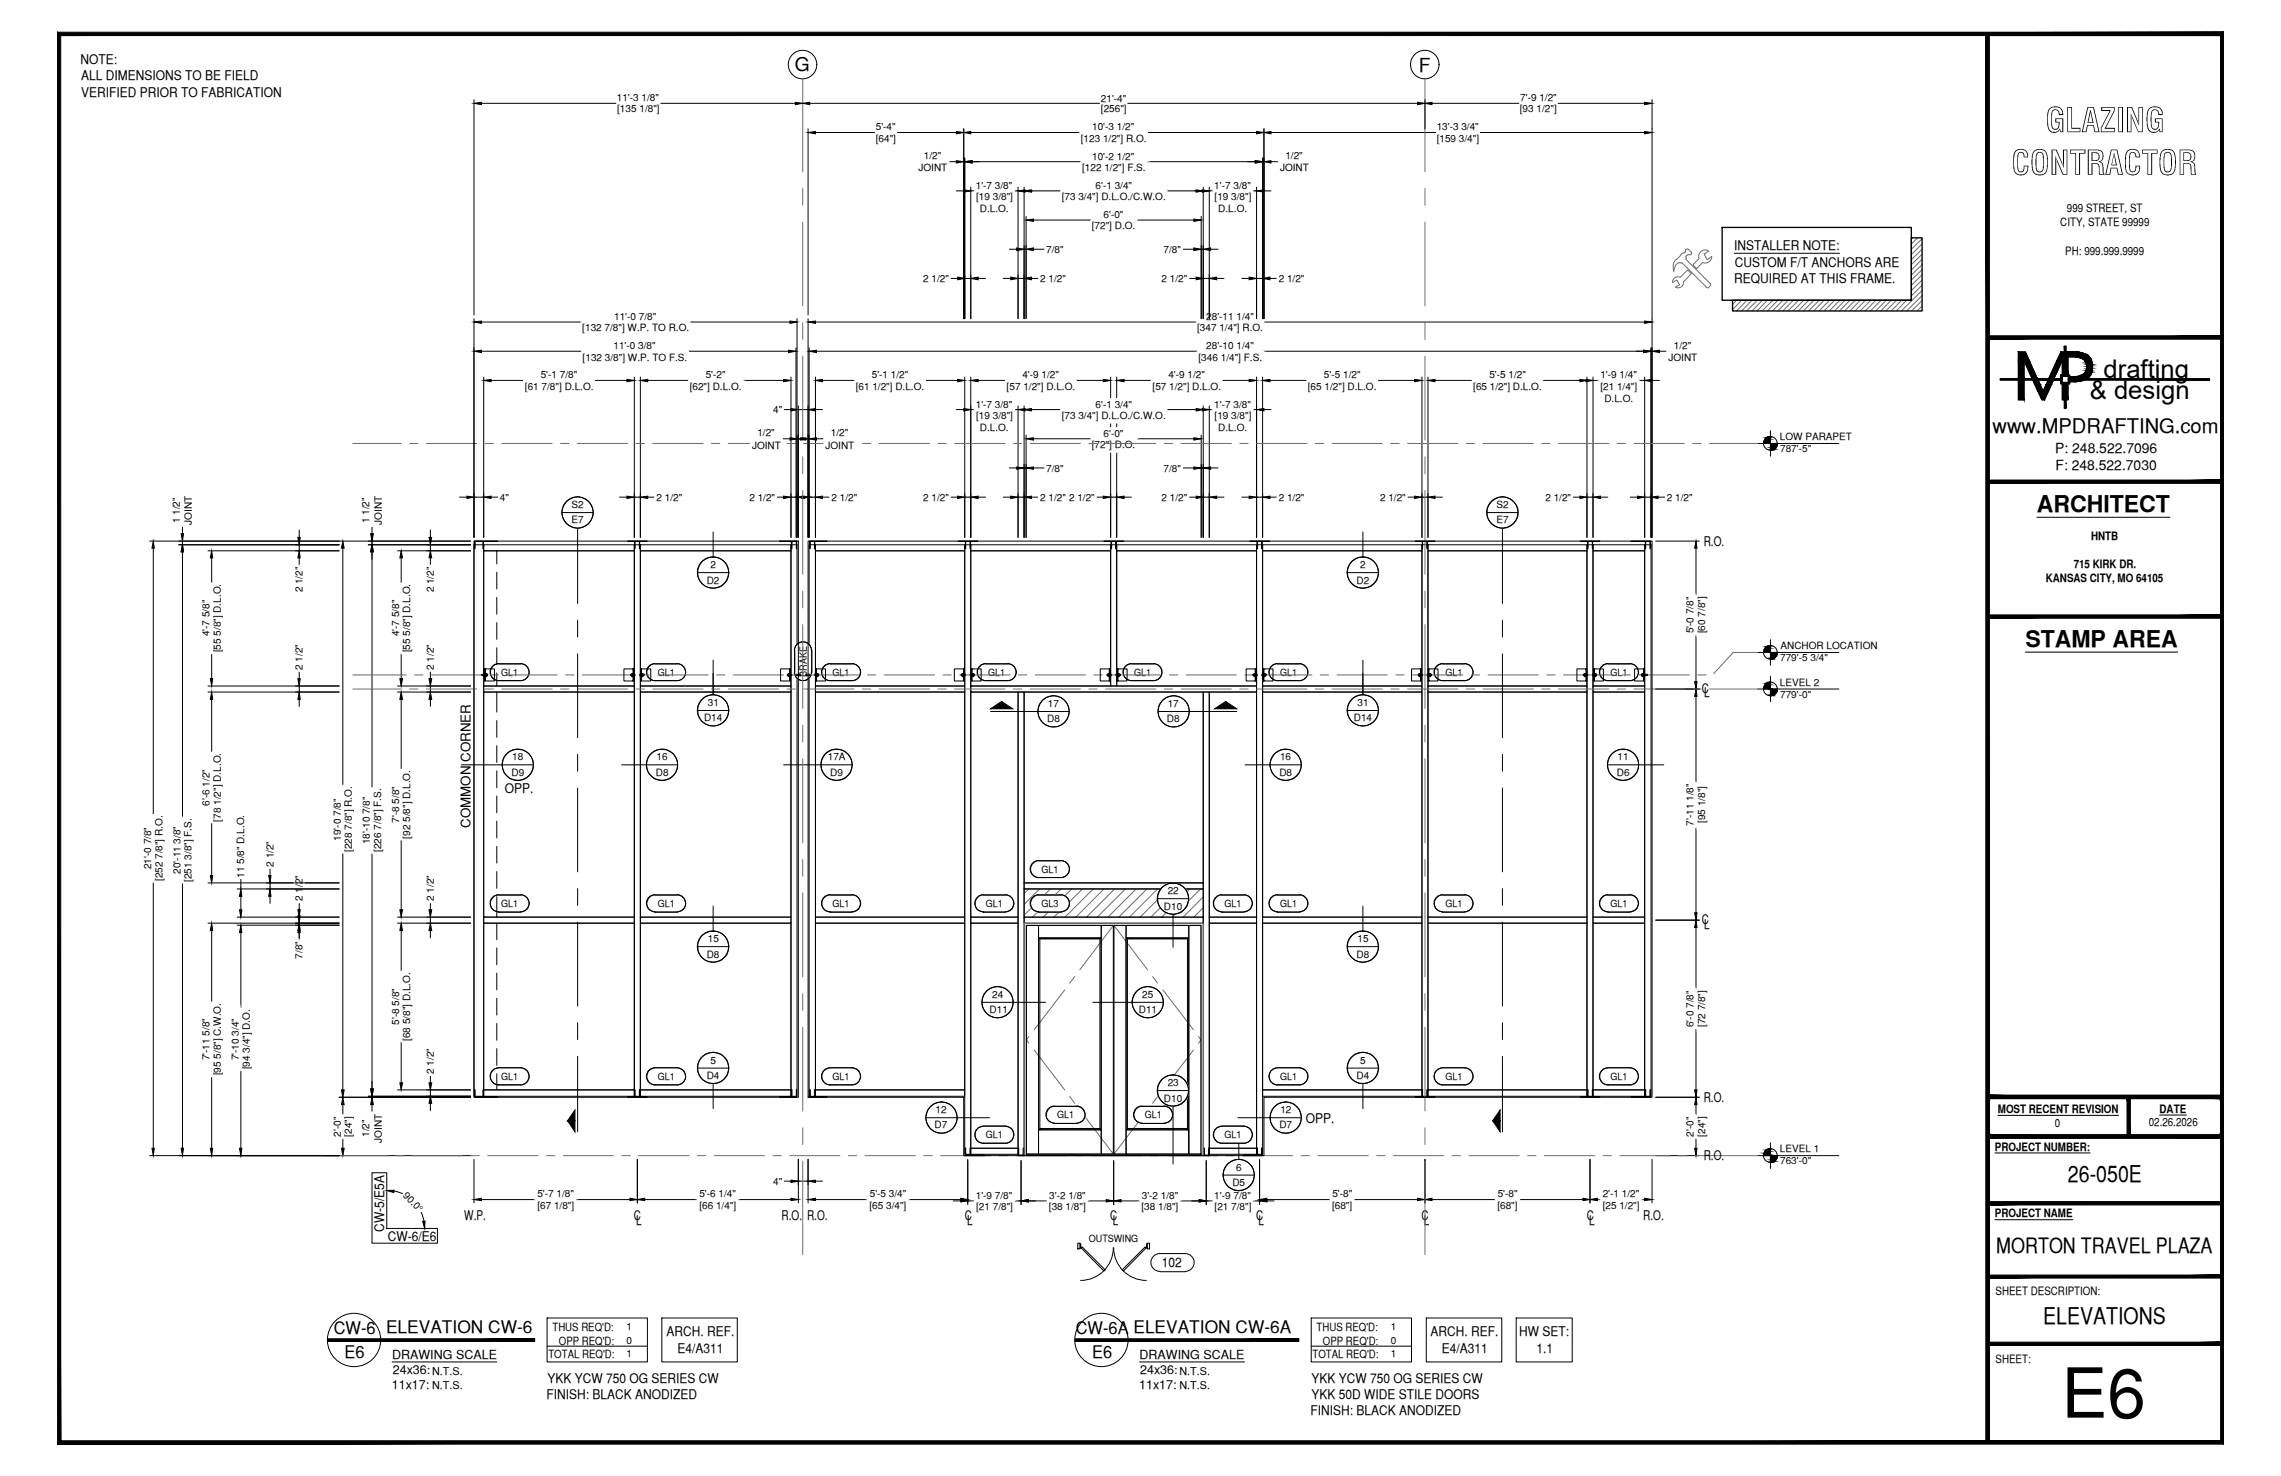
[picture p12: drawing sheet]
<svg xmlns="http://www.w3.org/2000/svg" width="432mm" height="279mm" viewBox="0 0 432 279" stroke-linecap="round" stroke-linejoin="round" font-family="sans-serif">
<defs><g id="words">
<text font-size="13.1" x="390.2" y="268.4">E6</text>
<g font-size="6.3">
<text x="387.2" y="25">GLAZING</text>
<text x="380.8" y="33.1">CONTRACTOR</text>
</g>
<g font-size="4.9">
<text x="398.2" y="71.5">drafting</text>
<text x="395.6" y="75.5">&amp; design</text>
</g>
<g font-size="4.4">
<text x="385.6" y="97">ARCHITECT</text>
<text x="383.4" y="122.5">STAMP AREA</text>
<text x="391.5" y="223.7">26-050E</text>
<text x="386.8" y="250.7">ELEVATIONS</text>
</g>
<text font-size="4" x="377.9" y="237.2">MORTON TRAVEL PLAZA</text>
<text font-size="3.8" x="377.2" y="82">www.MPDRAFTING.com</text>
<g font-size="3.6">
<text x="150.5" y="13.5">G</text>
<text x="268.6" y="13.6">F</text>
</g>
<g font-size="3.3">
<text x="63.2" y="252.5">CW-6 ELEVATION CW-6</text>
<text x="65.2" y="257">E6</text>
<text x="203.6" y="252.5">CW-6A ELEVATION CW-6A</text>
<text x="206.8" y="257">E6</text>
</g>
<g font-size="2.6">
<text x="389.1" y="85.8">P: 248.522.7096</text>
<text x="389.1" y="89">F: 248.522.7030</text>
</g>
<g font-size="2.5">
<text x="15.2" y="12.1">NOTE:</text>
<text x="15.4" y="15.2">ALL DIMENSIONS TO BE FIELD</text>
<text x="15.4" y="18.3">VERIFIED PRIOR TO FABRICATION</text>
<text x="328.3" y="47.4">INSTALLER NOTE:</text>
<text x="328.3" y="53.6">REQUIRED AT THIS FRAME.</text>
<text x="328.4" y="50.5">CUSTOM F/T ANCHORS ARE</text>
<text x="322.5" y="103.4">R.O.</text>
<text x="322.1" y="131.1">C</text>
<text x="322.6" y="132">L</text>
<text x="95.6" y="150.1">OPP.</text>
<text x="89.1" y="156.7" transform="rotate(-90 89.1 156.7)">COMMON CORNER</text>
<text x="322.1" y="174.9">C</text>
<text x="322.6" y="175.8">L</text>
<text x="322.5" y="208.5">R.O.</text>
<text x="247.2" y="212.6">OPP.</text>
<text x="322.5" y="219.5">R.O.</text>
<text x="72.7" y="233.2" transform="rotate(-90 72.7 233.2)">CW-5/E5A</text>
<text x="87.9" y="230.9">W.P.</text>
<text x="120" y="230.9">C</text>
<text x="120.5" y="231.8">L</text>
<text x="148" y="230.9">R.O.</text>
<text x="152.8" y="230.9">R.O.</text>
<text x="182.6" y="230.9">C</text>
<text x="183.1" y="231.8">L</text>
<text x="210.2" y="230.9">C</text>
<text x="210.7" y="231.8">L</text>
<text x="237.8" y="230.9">C</text>
<text x="238.3" y="231.8">L</text>
<text x="269.1" y="230.9">C</text>
<text x="269.6" y="231.8">L</text>
<text x="300.4" y="230.9">C</text>
<text x="300.9" y="231.8">L</text>
<text x="311.1" y="230.9">R.O.</text>
<text x="73.4" y="234.8">CW-6/E6</text>
<text x="220" y="239.9">102</text>
<text x="126.2" y="253">ARCH. REF.</text>
<text x="128.3" y="256">E4/A311</text>
<text x="270.8" y="253">ARCH. REF.</text>
<text x="272.9" y="256">E4/A311</text>
<text x="287.6" y="253">HW SET:</text>
<text x="290.9" y="256">1.1</text>
<text x="103.6" y="261.7">YKK YCW 750 OG SERIES CW</text>
<text x="248.3" y="261.7">YKK YCW 750 OG SERIES CW</text>
<text x="103.4" y="264.8">FINISH: BLACK ANODIZED</text>
<text x="248.1" y="267.9">FINISH: BLACK ANODIZED</text>
<text x="248.3" y="264.8">YKK 50D WIDE STILE DOORS</text>
</g>
<g font-size="2.4">
<text x="74.2" y="257.3">DRAWING SCALE</text>
<text x="215.7" y="257.3">DRAWING SCALE</text>
<text x="74.2" y="263">11x17:</text>
<text x="74.4" y="260.2">24x36:</text>
<text x="215.6" y="263">11x17:</text>
<text x="215.8" y="260.2">24x36:</text>
</g>
<g font-size="2.2">
<text x="391.3" y="40.2">999 STREET, ST</text>
<text x="390" y="42.9">CITY, STATE 99999</text>
<text x="391" y="48.2">PH: 999.999.9999</text>
<text x="392.6" y="107.6">715 KIRK DR.</text>
<text x="395.9" y="102.3">HNTB</text>
<text x="387.3" y="110.2">KANSAS CITY, MO 64105</text>
<text x="378.2" y="210.6">MOST RECENT REVISION</text>
<text x="389" y="213.3">0</text>
<text x="406.8" y="213.2">02.26.2026</text>
<text x="408.8" y="210.6">DATE</text>
<text x="377.6" y="217.8">PROJECT NUMBER:</text>
<text x="377.6" y="230.4">PROJECT NAME</text>
<text x="377.8" y="245.2">SHEET DESCRIPTION:</text>
<text x="377.8" y="257.9">SHEET:</text>
</g>
<g font-size="2.1">
<text x="104.6" y="251.9">THUS REQ'D:</text>
<text x="249.2" y="251.9">THUS REQ'D:</text>
<text x="103.8" y="257">TOTAL REQ'D:</text>
<text x="105.8" y="254.5">OPP REQ'D:</text>
<text x="248.5" y="257">TOTAL REQ'D:</text>
<text x="250.4" y="254.5">OPP REQ'D:</text>
<text x="81.8" y="260.3">N.T.S.</text>
<text x="81.8" y="263">N.T.S.</text>
<text x="223.3" y="260.3">N.T.S.</text>
<text x="223.3" y="263">N.T.S.</text>
</g>
<g font-size="1.9">
<text x="116.8" y="19.2">11'-3 1/8&quot;</text>
<text x="116.8" y="21.3">[135 1/8&quot;]</text>
<text x="208.4" y="19.2">21'-4&quot;</text>
<text x="208.4" y="21.3">[256&quot;]</text>
<text x="287.7" y="21.3">[93 1/2&quot;]</text>
<text x="287.8" y="19.2">7'-9 1/2&quot;</text>
<text x="165.8" y="24.7">5'-4&quot;</text>
<text x="165.8" y="26.8">[64&quot;]</text>
<text x="204.6" y="26.9">[123 1/2&quot;] R.O.</text>
<text x="206.8" y="24.7">10'-3 1/2&quot;</text>
<text x="272" y="24.7">13'-3 3/4&quot;</text>
<text x="272" y="26.8">[159 3/4&quot;]</text>
<text x="173.9" y="32.4">JOINT</text>
<text x="174.9" y="30.1">1/2&quot;</text>
<text x="184.7" y="35.8">1'-7 3/8&quot;</text>
<text x="204.9" y="32.4">[122 1/2&quot;] F.S.</text>
<text x="206.8" y="30.2">10'-2 1/2&quot;</text>
<text x="207.4" y="35.8">6'-1 3/4&quot;</text>
<text x="229.9" y="35.8">1'-7 3/8&quot;</text>
<text x="242.3" y="32.4">JOINT</text>
<text x="243.3" y="30.1">1/2&quot;</text>
<text x="184.8" y="37.8">[19 3/8&quot;]</text>
<text x="185.5" y="40.2">D.L.O.</text>
<text x="201" y="37.9">[73 3/4&quot;] D.L.O./C.W.O.</text>
<text x="208.9" y="41.3">6'-0&quot;</text>
<text x="229.9" y="37.8">[19 3/8&quot;]</text>
<text x="230.6" y="40.2">D.L.O.</text>
<text x="198.1" y="47.9">7/8&quot;</text>
<text x="206.7" y="43.4">[72&quot;] D.O.</text>
<text x="220.3" y="47.9">7/8&quot;</text>
<text x="174.8" y="53.4">2 1/2&quot;</text>
<text x="196.9" y="53.4">2 1/2&quot;</text>
<text x="219.9" y="53.4">2 1/2&quot;</text>
<text x="242.1" y="53.4">2 1/2&quot;</text>
<text x="110.2" y="62.7">[132 7/8&quot;] W.P. TO R.O.</text>
<text x="116.3" y="60.6">11'-0 7/8&quot;</text>
<text x="226.6" y="62.7">[347 1/4&quot;] R.O.</text>
<text x="228.3" y="60.6">28'-11 1/4&quot;</text>
<text x="102.4" y="71.6">5'-1 7/8&quot;</text>
<text x="110.3" y="68.3">[132 3/8&quot;] W.P. TO F.S.</text>
<text x="116.1" y="66.1">11'-0 3/8&quot;</text>
<text x="133.6" y="71.6">5'-2&quot;</text>
<text x="165" y="71.6">5'-1 1/2&quot;</text>
<text x="193.5" y="71.6">4'-9 1/2&quot;</text>
<text x="221.2" y="71.6">4'-9 1/2&quot;</text>
<text x="226.9" y="68.3">[346 1/4&quot;] F.S.</text>
<text x="228.3" y="66.1">28'-10 1/4&quot;</text>
<text x="250.6" y="71.6">5'-5 1/2&quot;</text>
<text x="281.9" y="71.6">5'-5 1/2&quot;</text>
<text x="303" y="71.6">1'-9 1/4&quot;</text>
<text x="315.8" y="68.3">JOINT</text>
<text x="316.9" y="66">1/2&quot;</text>
<text x="99.4" y="73.8">[61 7/8&quot;] D.L.O.</text>
<text x="130.6" y="73.8">[62&quot;] D.L.O.</text>
<text x="162" y="73.8">[61 1/2&quot;] D.L.O.</text>
<text x="184.7" y="77.2">1'-7 3/8&quot;</text>
<text x="190.6" y="73.8">[57 1/2&quot;] D.L.O.</text>
<text x="207.4" y="77.2">6'-1 3/4&quot;</text>
<text x="218.2" y="73.8">[57 1/2&quot;] D.L.O.</text>
<text x="229.9" y="77.2">1'-7 3/8&quot;</text>
<text x="247.6" y="73.8">[65 1/2&quot;] D.L.O.</text>
<text x="278.9" y="73.8">[65 1/2&quot;] D.L.O.</text>
<text x="303" y="73.8">[21 1/4&quot;]</text>
<text x="303.7" y="76.1">D.L.O.</text>
<text x="143.4" y="82.6">1/2&quot;</text>
<text x="146.4" y="78.2">4&quot;</text>
<text x="157.3" y="82.6">1/2&quot;</text>
<text x="184.8" y="79.3">[19 3/8&quot;]</text>
<text x="185.5" y="81.6">D.L.O.</text>
<text x="201" y="79.3">[73 3/4&quot;] D.L.O./C.W.O.</text>
<text x="208.9" y="82.7">6'-0&quot;</text>
<text x="229.9" y="79.3">[19 3/8&quot;]</text>
<text x="230.6" y="81.6">D.L.O.</text>
<text x="336.9" y="83.3">LOW PARAPET</text>
<text x="142.4" y="84.9">JOINT</text>
<text x="156.3" y="84.9">JOINT</text>
<text x="198.1" y="89.3">7/8&quot;</text>
<text x="206.7" y="84.8">[72&quot;] D.O.</text>
<text x="220.3" y="89.3">7/8&quot;</text>
<text x="337" y="85.6">787'-5&quot;</text>
<text x="94.6" y="94.8">4&quot;</text>
<text x="124.3" y="94.8">2 1/2&quot;</text>
<text x="141.9" y="94.8">2 1/2&quot;</text>
<text x="157.4" y="94.8">2 1/2&quot;</text>
<text x="174.8" y="94.8">2 1/2&quot;</text>
<text x="196.9" y="94.8">2 1/2&quot;</text>
<text x="202.4" y="94.8">2 1/2&quot;</text>
<text x="219.9" y="94.8">2 1/2&quot;</text>
<text x="242.1" y="94.8">2 1/2&quot;</text>
<text x="261.2" y="94.8">2 1/2&quot;</text>
<text x="292.5" y="94.8">2 1/2&quot;</text>
<text x="315.5" y="94.8">2 1/2&quot;</text>
<text x="34" y="99.1" transform="rotate(-90 34 99.1)">1 1/2&quot;</text>
<text x="36.3" y="99.3" transform="rotate(-90 36.3 99.3)">JOINT</text>
<text x="69.9" y="99.1" transform="rotate(-90 69.9 99.1)">1 1/2&quot;</text>
<text x="72.3" y="99.3" transform="rotate(-90 72.3 99.3)">JOINT</text>
<text x="108.2" y="96.2">S2</text>
<text x="108.2" y="99.1">E7</text>
<text x="283.3" y="96.2">S2</text>
<text x="283.3" y="99.1">E7</text>
<text x="134.5" y="107.6">2</text>
<text x="257.5" y="107.6">2</text>
<text x="57.3" y="112.1" transform="rotate(-90 57.3 112.1)">2 1/2&quot;</text>
<text x="82.1" y="112.1" transform="rotate(-90 82.1 112.1)">2 1/2&quot;</text>
<text x="133.8" y="110.5">D2</text>
<text x="256.8" y="110.5">D2</text>
<text x="320.6" y="119.9" transform="rotate(-90 320.6 119.9)">5'-0 7/8&quot;</text>
<text x="322.8" y="119.9" transform="rotate(-90 322.8 119.9)">[60 7/8&quot;]</text>
<text x="39.7" y="120.5" transform="rotate(-90 39.7 120.5)">4'-7 5/8&quot;</text>
<text x="41.8" y="123.5" transform="rotate(-90 41.8 123.5)">[55 5/8&quot;] D.L.O.</text>
<text x="75.6" y="120.5" transform="rotate(-90 75.6 120.5)">4'-7 5/8&quot;</text>
<text x="77.7" y="123.5" transform="rotate(-90 77.7 123.5)">[55 5/8&quot;] D.L.O.</text>
<text x="337" y="125.2">779'-5 3/4&quot;</text>
<text x="337.1" y="122.9">ANCHOR LOCATION</text>
<text x="57.3" y="126.8" transform="rotate(-90 57.3 126.8)">2 1/2&quot;</text>
<text x="82.1" y="126.8" transform="rotate(-90 82.1 126.8)">2 1/2&quot;</text>
<text x="94.9" y="128">GL1</text>
<text x="124.5" y="128">GL1</text>
<text x="152.7" y="128.1" transform="rotate(-90 152.7 128.1)">BRAKE</text>
<text x="157.6" y="128">GL1</text>
<text x="187.1" y="128">GL1</text>
<text x="214.7" y="128">GL1</text>
<text x="242.3" y="128">GL1</text>
<text x="273.6" y="128">GL1</text>
<text x="304.9" y="128">GL1</text>
<text x="336.9" y="129.8">LEVEL 2</text>
<text x="133.3" y="136.5">D14</text>
<text x="134" y="133.7">31</text>
<text x="198.2" y="136.7">D8</text>
<text x="198.4" y="133.9">17</text>
<text x="220.9" y="136.7">D8</text>
<text x="221" y="133.9">17</text>
<text x="256.3" y="136.5">D14</text>
<text x="257" y="133.7">31</text>
<text x="337" y="132.1">779'-0&quot;</text>
<text x="97" y="144">18</text>
<text x="124.3" y="144">16</text>
<text x="156.7" y="144">17A</text>
<text x="242.3" y="144">16</text>
<text x="306.2" y="144">11</text>
<text x="96.8" y="146.9">D9</text>
<text x="124.1" y="146.9">D8</text>
<text x="157.2" y="146.9">D9</text>
<text x="242.2" y="146.9">D8</text>
<text x="306.1" y="146.9">D6</text>
<text x="39.7" y="152.5" transform="rotate(-90 39.7 152.5)">6'-6 1/2&quot;</text>
<text x="41.8" y="155.5" transform="rotate(-90 41.8 155.5)">[78 1/2&quot;] D.L.O.</text>
<text x="75.6" y="155.8" transform="rotate(-90 75.6 155.8)">7'-8 5/8&quot;</text>
<text x="322.8" y="155.8" transform="rotate(-90 322.8 155.8)">[95 1/8&quot;]</text>
<text x="64.5" y="159.1" transform="rotate(-90 64.5 159.1)">19'-0 7/8&quot;</text>
<text x="66.6" y="161.3" transform="rotate(-90 66.6 161.3)">[228 7/8&quot;] R.O.</text>
<text x="70" y="159.8" transform="rotate(-90 70 159.8)">18'-10 7/8&quot;</text>
<text x="72.1" y="161.3" transform="rotate(-90 72.1 161.3)">[226 7/8&quot;] F.S.</text>
<text x="77.7" y="158.8" transform="rotate(-90 77.7 158.8)">[92 5/8&quot;] D.L.O.</text>
<text x="320.6" y="156.3" transform="rotate(-90 320.6 156.3)">7'-11 1/8&quot;</text>
<text x="28.6" y="164.5" transform="rotate(-90 28.6 164.5)">21'-0 7/8&quot;</text>
<text x="30.7" y="166.8" transform="rotate(-90 30.7 166.8)">[252 7/8&quot;] R.O.</text>
<text x="34.2" y="165.4" transform="rotate(-90 34.2 165.4)">20'-11 3/8&quot;</text>
<text x="36.3" y="166.9" transform="rotate(-90 36.3 166.9)">[251 3/8&quot;] F.S.</text>
<text x="46.2" y="166.2" transform="rotate(-90 46.2 166.2)">11 5/8&quot; D.L.O.</text>
<text x="51.8" y="164.1" transform="rotate(-90 51.8 164.1)">2 1/2&quot;</text>
<text x="197.2" y="165.2">GL1</text>
<text x="57.3" y="170.6" transform="rotate(-90 57.3 170.6)">2 1/2&quot;</text>
<text x="82.1" y="170.6" transform="rotate(-90 82.1 170.6)">2 1/2&quot;</text>
<text x="94.9" y="171.7">GL1</text>
<text x="124.5" y="171.7">GL1</text>
<text x="157.6" y="171.7">GL1</text>
<text x="186.6" y="171.7">GL1</text>
<text x="197.2" y="171.7">GL3</text>
<text x="220.3" y="172.2">D10</text>
<text x="221" y="169.3">22</text>
<text x="231.8" y="171.7">GL1</text>
<text x="242.3" y="171.7">GL1</text>
<text x="273.6" y="171.7">GL1</text>
<text x="304.9" y="171.7">GL1</text>
<text x="134" y="178.4">15</text>
<text x="257" y="178.4">15</text>
<text x="57.3" y="181.5" transform="rotate(-90 57.3 181.5)">7/8&quot;</text>
<text x="133.8" y="181.3">D8</text>
<text x="256.8" y="181.3">D8</text>
<text x="187.3" y="191.8">D11</text>
<text x="187.8" y="188.9">24</text>
<text x="215.6" y="191.8">D11</text>
<text x="216.2" y="188.9">25</text>
<text x="75.6" y="194" transform="rotate(-90 75.6 194)">5'-8 5/8&quot;</text>
<text x="77.7" y="197" transform="rotate(-90 77.7 197)">[68 5/8&quot;] D.L.O.</text>
<text x="320.6" y="194.4" transform="rotate(-90 320.6 194.4)">6'-0 7/8&quot;</text>
<text x="322.8" y="194.4" transform="rotate(-90 322.8 194.4)">[72 7/8&quot;]</text>
<text x="39.7" y="200.7" transform="rotate(-90 39.7 200.7)">7'-11 5/8&quot;</text>
<text x="41.8" y="203.6" transform="rotate(-90 41.8 203.6)">[95 5/8&quot;] C.W.O.</text>
<text x="45.2" y="200.7" transform="rotate(-90 45.2 200.7)">7'-10 3/4&quot;</text>
<text x="47.3" y="202.4" transform="rotate(-90 47.3 202.4)">[94 3/4&quot;] D.O.</text>
<text x="82.1" y="203.3" transform="rotate(-90 82.1 203.3)">2 1/2&quot;</text>
<text x="134.5" y="201.4">5</text>
<text x="257.5" y="201.4">5</text>
<text x="94.9" y="204.4">GL1</text>
<text x="124.5" y="204.4">GL1</text>
<text x="133.8" y="204.2">D4</text>
<text x="157.6" y="204.4">GL1</text>
<text x="220.3" y="208.5">D10</text>
<text x="221" y="205.6">23</text>
<text x="242.3" y="204.4">GL1</text>
<text x="256.8" y="204.2">D4</text>
<text x="273.6" y="204.4">GL1</text>
<text x="304.9" y="204.4">GL1</text>
<text x="64.5" y="215.1" transform="rotate(-90 64.5 215.1)">2'-0&quot;</text>
<text x="66.6" y="215.1" transform="rotate(-90 66.6 215.1)">[24&quot;]</text>
<text x="69.9" y="215.2" transform="rotate(-90 69.9 215.2)">1/2&quot;</text>
<text x="176.9" y="213.6">D7</text>
<text x="177.1" y="210.8">12</text>
<text x="186.6" y="215.5">GL1</text>
<text x="200.2" y="211.7">GL1</text>
<text x="216.7" y="211.7">GL1</text>
<text x="231.8" y="215.5">GL1</text>
<text x="242.2" y="213.6">D7</text>
<text x="242.4" y="210.8">12</text>
<text x="320.6" y="215.1" transform="rotate(-90 320.6 215.1)">2'-0&quot;</text>
<text x="322.8" y="215.1" transform="rotate(-90 322.8 215.1)">[24&quot;]</text>
<text x="72.3" y="216.3" transform="rotate(-90 72.3 216.3)">JOINT</text>
<text x="234" y="221.6">6</text>
<text x="336.9" y="218.1">LEVEL 1</text>
<text x="337" y="220.4">763'-0&quot;</text>
<text x="76.2" y="226.4" transform="rotate(45 76.2 226.4)">90.0°</text>
<text x="101.7" y="226.6">5'-7 1/8&quot;</text>
<text x="132.4" y="226.6">5'-6 1/4&quot;</text>
<text x="146.4" y="224.3">4&quot;</text>
<text x="164.7" y="226.6">5'-5 3/4&quot;</text>
<text x="184.7" y="226.9">1'-9 7/8&quot;</text>
<text x="198.6" y="226.9">3'-2 1/8&quot;</text>
<text x="216.2" y="226.9">3'-2 1/8&quot;</text>
<text x="229.9" y="226.9">1'-9 7/8&quot;</text>
<text x="233.3" y="224.5">D5</text>
<text x="252.2" y="226.6">5'-8&quot;</text>
<text x="283.5" y="226.6">5'-8&quot;</text>
<text x="303.4" y="226.6">2'-1 1/2&quot;</text>
<text x="101.7" y="228.8">[67 1/8&quot;]</text>
<text x="132.4" y="228.8">[66 1/4&quot;]</text>
<text x="164.6" y="228.8">[65 3/4&quot;]</text>
<text x="184.8" y="229">[21 7/8&quot;]</text>
<text x="198.6" y="229">[38 1/8&quot;]</text>
<text x="216.1" y="229">[38 1/8&quot;]</text>
<text x="229.9" y="229">[21 7/8&quot;]</text>
<text x="252.2" y="228.8">[68&quot;]</text>
<text x="283.5" y="228.8">[68&quot;]</text>
<text x="303.4" y="228.8">[25 1/2&quot;]</text>
<text x="206.1" y="235.1">OUTSWING</text>
<text x="118.6" y="251.8">1</text>
<text x="263.3" y="251.8">1</text>
<text x="118.6" y="254.4">0</text>
<text x="118.6" y="256.8">1</text>
<text x="263.3" y="254.4">0</text>
<text x="263.3" y="256.8">1</text>
</g>
</g></defs>
<!-- layer: GLASS -->
<g fill="none" stroke="#000" stroke-width=".19">
<path d="M91.6 104.3h28.5v25.6h-28.5zM121.2 104.3h28.5v25.6h-28.5zM154.4 104.3h28.2v25.6h-28.2zM183.8 104.3h26.4v25.6h-26.4zM211.4 104.3h26.5v25.6h-26.5zM239 104.3h30.2v25.6h-30.2zM270.3 104.3h30.1v25.6h-30.1zM301.6 104.3h9.7v25.6h-9.7zM91.6 131h28.5v42.6h-28.5zM121.2 131h28.5v42.6h-28.5zM154.4 131h28.2v42.6h-28.2zM183.8 131h8.9v42.6h-8.9z"/>
<path d="M193.9 131h33.9v36.1h-33.9zM228.9 131h9v42.6h-9zM239 131h30.2v42.6h-30.2zM270.3 131h30.1v42.6h-30.1zM301.6 131h9.7v42.6h-9.7zM91.6 174.8h28.5v31.5h-28.5zM121.2 174.8h28.5v31.5h-28.5zM154.4 174.8h28.2v31.5h-28.2zM183.8 174.8h8.9v42.6h-8.9zM193.9 168.3h33.9v5.3h-33.9zM228.9 174.8h9v42.6h-9zM239 174.8h30.2v31.5h-30.2z"/>
<path d="M270.3 174.8h30.1v31.5h-30.1zM301.6 174.8h9.7v31.5h-9.7z"/>
</g>
<!-- layer: LIGHT_1 -->
<g fill="none" stroke="#6c6c6c" stroke-width=".19">
<path d="M316.7 53.5l.7-.5 .5 .9-.7 .5M316.7 50.1l.1 .7M316.8 50.9l.1 .5M316.9 50.9v.4M317 49.5l-.2 .6M317.2 50.3l-.3 .6M317.3 49.1l-.3 .5M318 52.5a1.05 1.05 0 0 0-1.4 .9M318.1 52.5l1.4-1.4 .7 .7-1.5 1.5M318.2 49.8h-.6l-.4 .5M318.2 49.8h.2M318.3 48.3l-1 .8"/>
<path d="M318.5 49.8l4.6 4.6M318.6 47.9l-.4 .3M318.7 53.3a1.05 1.05 0 0 1-.5 1 1.05 1.05 0 0 1-1.1 0M319 47.8l-.4 .1M319.1 47.6l-.1 .1M319.1 47.3v.2M319.2 49.1l4.6 4.6M319.2 48.5v.2M319.2 48.6v.4M319.3 48.3l-.1 .2M319.6 47.2l-.3-.1-.2 .2M319.6 47.2l.6 .6"/>
<path d="M319.7 48.2l-.1-.1-.3 .3M320.2 47.7l-.1 .4-.4 .1M321.6 49l-1.1 1.1 .7 .8 1.1-1.2M323 54.4h.3M323.4 47.5a1.24 1.24 0 0 0-1.4 .1 1.24 1.24 0 0 0-.4 1.3M323.5 47.6l-.9 .5 .6 1 .8-.5a1.24 1.24 0 0 1-1.7 1.1M323.8 54l-.4 .5M323.8 53.7v.4M328.7 56.8l-.7 .9M329.7 56.8l-1.7 1.8M330.7 56.8l-2 2.1M331.7 56.8l-2 2.1"/>
<path d="M332.7 56.8l-2.1 2.1M333.6 56.8l-1.9 2.1M334.6 56.8l-2 2.1M335.6 56.8l-2 2.1M336.5 56.8l-1.9 2.1M337.5 56.8l-2 2.1M338.5 56.8l-2 2.1M339.5 56.8l-2 2.1M340.5 56.8l-2 2.1M341.4 56.8l-1.9 2.1M342.4 56.8l-2 2.1M343.4 56.8l-2 2.1"/>
<path d="M344.4 56.8l-2 2.1M345.3 56.8l-2 2.1M346.3 56.8l-1.9 2.1M347.3 56.8l-2 2.1M348.3 56.8l-2 2.1M349.2 56.8l-1.9 2.1M350.2 56.8l-2 2.1M351.2 56.8l-2 2.1M352.2 56.8l-2 2.1M353.1 56.8l-1.9 2.1M354.1 56.8l-2 2.1M355.1 56.8l-2 2.1"/>
<path d="M356.1 56.8l-2 2.1M357.1 56.8l-2 2.1M358 56.8l-2 2.1M359 56.8l-2 2.1M360 56.8l-2 2.1M360.9 56.8l-1.9 2.1M362.1 45l-.3 .2M363 45l-1.2 1.2M363.9 45.2l-2.1 2M363.9 46.2l-2.1 2M363.9 47.2l-2.1 1.9M363.9 48.1l-2.1 2"/>
<path d="M363.9 49.1l-2.1 2M363.9 50.1l-2.1 2M363.9 51.1l-2.1 1.9M363.9 52l-2.1 2M363.9 53l-2.1 2M363.9 54l-2.1 2M363.9 55l-4 3.9M363.9 55.9l-3 3M363.9 56.9l-2 2M363.9 57.9l-1 1M194.8 168.3l-.9 .9M196.8 168.3l-2.9 2.9"/>
<path d="M198.8 168.3l-4.9 4.9M200.9 168.3l-5.4 5.3M202.9 168.3l-5.4 5.3M204.9 168.3l-5.4 5.3M206.9 168.3l-5.3 5.3M209 168.3l-5.4 5.3M210.8 175.2l-6.4 8.4M210.9 175.2l6.3 8.4M211 168.3l-5.3 5.3M213 168.3l-5.3 5.3M215.1 168.3l-5.4 5.3M217.1 168.3l-5.3 5.3"/>
<path d="M219.1 168.3l-5.3 5.3M221.2 168.3l-5.4 5.3M223.2 168.3l-5.3 5.3M225.2 168.3l-5.3 5.3M227.3 168.3l-5.4 5.3M227.8 169.8l-3.8 3.8M227.8 171.8l-1.8 1.8M194.8 196.2l-.5 .6 .5 .7M195.8 198.8l5.7 7.5M201.5 187.4l-5.7 7.5M203.5 184.8l-1 1.3M218.2 184.8l.9 1.3"/>
<path d="M220.2 187.4l5.7 7.5M225.9 198.8l-5.7 7.5M226.9 196.2l.4 .6-.4 .7M202.5 207.6l1 1.3M204.4 210.1l6.4 8.3M217.2 210.1l-6.3 8.3M219.1 207.6l-.9 1.3"/>
</g>
<!-- layer: COMPONENTS -->
<g fill="none" stroke="#000" stroke-width=".19">
<path d="M89.7 103.1h1.9v104.4h-1.9zM91.6 103.1h28.5v1.2h-28.5zM94 104.3v2.4M94 108.3v3.2M94 113.1v3.2M94 117.9v3.1M120.1 103.1h1.1v104.4h-1.1zM121.2 103.1h28.5v1.2h-28.5zM149.7 103.1h1.2v104.4h-1.2zM153.2 103.1h1.2v104.4h-1.2zM154.4 103.1h28.2v1.2h-28.2zM182.6 103.1h1.2v115.4h-1.2z"/>
<path d="M183.8 103.1h26.4v1.2h-26.4zM210.2 103.1h1.2v26.8h-1.2zM211.4 103.1h26.5v1.2h-26.5zM237.9 103.1h1.1v115.4h-1.1zM239 103.1h30.2v1.2h-30.2zM269.2 103.1h1.1v104.4h-1.1zM270.3 103.1h30.1v1.2h-30.1zM300.4 103.1h1.2v104.4h-1.2zM301.6 103.1h9.7v1.2h-9.7zM311.3 103.1h1.2v104.4h-1.2zM91.6 129.9h28.5v1.1h-28.5zM94 122.6v3.2"/>
<path d="M94 127.4v2.5M94 131v3.8M94 136.4v3.2M121.2 129.9h28.5v1.1h-28.5zM154.4 129.9h28.2v1.1h-28.2zM183.8 129.9h54.1v1.1h-54.1zM192.7 131h1.2v87.8h-1.2zM227.8 131h1.1v87.8h-1.1zM239 129.9h30.2v1.1h-30.2zM270.3 129.9h30.1v1.1h-30.1zM301.6 129.9h9.7v1.1h-9.7zM94 141.2v3.1"/>
<path d="M94 145.9v3.2M94 150.7v3.2M94 155.4v3.2M91.6 173.6h28.5v1.2h-28.5zM94 160.2v3.2M94 165v3.1M94 169.7v3.9M94 174.8v3.1M94 179.5v3.1M121.2 173.6h28.5v1.2h-28.5zM154.4 173.6h28.2v1.2h-28.2zM183.8 173.6h8.9v1.2h-8.9z"/>
<path d="M193.9 173.6h33.9v1.2h-33.9zM193.9 167.1h33.9v1.2h-33.9zM228.9 173.6h9v1.2h-9zM239 173.6h30.2v1.2h-30.2zM270.3 173.6h30.1v1.2h-30.1zM301.6 173.6h9.7v1.2h-9.7zM94 184.2v3.2M94 189v3.2M94 193.7v3.2M94 198.5v3.2M91.6 206.3h28.5v1.2h-28.5zM94 203.3v3"/>
<path d="M121.2 206.3h28.5v1.2h-28.5zM154.4 206.3h28.2v1.2h-28.2zM183.8 217.4h8.9v1.1h-8.9zM228.9 217.4h9v1.1h-9zM239 206.3h30.2v1.2h-30.2zM270.3 206.3h30.1v1.2h-30.1zM301.6 206.3h9.7v1.2h-9.7z"/>
</g>
<!-- layer: GLASS TAG -->
<g fill="none" stroke="#fff" stroke-width=".19">
<path d="M94.2 128.8h4.7h-4.5h4.2M98.6 125.7h-4.4h4.7M123.8 128.8h4.7h-4.5h4.2M128.2 125.7h-4.4h4.7M150.4 122.8v4.7v-4.4M153.7 123.1v4.2l-.1-4.5v4.7M156.9 128.8h4.7h-4.4h4.1M161.3 125.7h-4.4h4.7M186.4 128.8h4.7h-4.5h4.2M190.8 125.7h-4.4h4.7M213.9 128.8h4.7h-4.4h4.2M218.4 125.7h-4.5h4.7"/>
<path d="M241.6 128.8h4.7h-4.4h4.1M246 125.7h-4.4h4.7M272.9 128.8h4.7h-4.5h4.1M277.2 125.7h-4.3h4.7M304.2 128.8h4.7h-4.5h4.1M308.5 125.7h-4.3h4.7M94.2 172.6h4.7l-4.5 .1h4.2M98.6 169.4h-4.4h4.7M123.8 172.6h4.7l-4.5 .1h4.2M128.2 169.4h-4.4h4.7M156.9 172.6h4.7l-4.4 .1h4.1M161.3 169.4h-4.4h4.7"/>
<path d="M185.9 172.6h4.7l-4.4 .1h4.1M190.3 169.4h-4.4h4.7M196.4 172.6h4.7l-4.4 .1h4.2M196.4 166.1h4.7h-4.4h4.2M200.9 169.4h-4.5h4.7M200.9 162.9h-4.5h4.7M231.1 172.6h4.7l-4.5 .1h4.2M235.5 169.4h-4.4h4.7M241.6 172.6h4.7l-4.4 .1h4.1M246 169.4h-4.4h4.7M272.9 172.6h4.7l-4.5 .1h4.1M277.2 169.4h-4.3h4.7"/>
<path d="M304.2 172.6h4.7l-4.5 .1h4.1M308.5 169.4h-4.3h4.7M94.2 205.4h4.7h-4.5h4.2M98.6 202.1l-4.4 .1h4.7M123.8 205.4h4.7h-4.5h4.2M128.2 202.1l-4.4 .1h4.7M156.9 205.4h4.7h-4.4h4.1M161.3 202.1l-4.4 .1h4.7M185.9 216.4h4.7h-4.4h4.1M190.3 213.2h-4.4h4.7M199.4 212.6h4.7l-4.5 .1h4.2M203.8 209.4h-4.4h4.7"/>
<path d="M216 212.6h4.7l-4.5 .1h4.2M220.4 209.4h-4.4h4.7M231.1 216.4h4.7h-4.5h4.2M235.5 213.2h-4.4h4.7M241.6 205.4h4.7h-4.4h4.1M246 202.1l-4.4 .1h4.7M272.9 205.4h4.7h-4.5h4.1M277.2 202.1l-4.3 .1h4.7M304.2 205.4h4.7h-4.5h4.1M308.5 202.1l-4.3 .1h4.7"/>
</g>
<g fill="#fff" stroke="#fff" stroke-width=".19">
<path d="M93.6 125.9l.6-.2h4.7zM93.6 125.9h5.8l-.5-.2zM93.6 125.9h5.8l-6.2 .3zM93.2 126.2h6.6l-.4-.3zM93.2 126.2h6.6l-6.9 .5zM92.9 126.7h7.2l-.3-.5zM92.9 126.7h7.2l-7.3 .6zM92.8 127.3h7.4l-.1-.6zM92.8 127.3h7.4l-7.3 .5zM92.9 127.8h7.2l.1-.5zM92.9 127.8h7.2l-6.9 .5zM93.2 128.3h6.6l.3-.5zM93.2 128.3h6.6l-6.2 .4zM93.6 128.7h5.8l.4-.4zM93.6 128.7h5.8l-5.2 .1zM94.2 128.8h4.7l.5-.1z"/>
<path d="M123.3 125.9l.5-.2h4.7zM123.3 125.9h5.7l-.5-.2zM122.8 126.2l.5-.3h5.7zM122.8 126.2h6.6l-.4-.3zM122.8 126.2h6.6l-6.8 .5zM122.6 126.7h7.1l-.3-.5zM122.6 126.7h7.1l-7.3 .6zM122.4 127.3h7.4l-.1-.6zM122.4 127.3h7.4l-7.2 .5zM122.6 127.8h7.1l.1-.5zM122.6 127.8h7.1l-6.9 .5zM122.8 128.3h6.6l.3-.5zM122.8 128.3h6.6l-6.1 .4zM123.3 128.7h5.7l.4-.4zM123.3 128.7h5.7l-5.2 .1zM123.8 128.8h4.7l.5-.1z"/>
<path d="M93.6 202.4l.6-.2h4.7zM93.6 202.4h5.8l-.5-.2zM93.2 202.7l.4-.3h5.8zM93.2 202.7h6.6l-.4-.3zM93.2 202.7h6.6l-6.9 .5zM92.9 203.2h7.2l-.3-.5zM92.9 203.2h7.2l-7.3 .6zM92.8 203.8h7.4l-.1-.6zM92.8 203.8h7.4l-7.3 .5zM92.9 204.3h7.2l.1-.5zM92.9 204.3h7.2l-6.9 .5zM93.2 204.8h6.6l.3-.5zM93.2 204.8h6.6l-6.2 .4zM93.6 205.2h5.8l.4-.4zM93.6 205.2h5.8l-5.2 .2zM94.2 205.4h4.7l.5-.2z"/>
<path d="M123.3 202.4l.5-.2h4.7zM123.3 202.4h5.7l-.5-.2zM122.8 202.7l.5-.3h5.7zM122.8 202.7h6.6l-.4-.3zM122.8 202.7h6.6l-6.8 .5zM122.6 203.2h7.1l-.3-.5zM122.6 203.2h7.1l-7.3 .6zM122.4 203.8h7.4l-.1-.6zM122.4 203.8h7.4l-7.2 .5zM122.6 204.3h7.1l.1-.5zM122.6 204.3h7.1l-6.9 .5zM122.8 204.8h6.6l.3-.5zM122.8 204.8h6.6l-6.1 .4zM123.3 205.2h5.7l.4-.4zM123.3 205.2h5.7l-5.2 .2zM123.8 205.4h4.7l.5-.2z"/>
<path d="M156.4 125.9l.5-.2h4.7zM156.4 125.9h5.7l-.5-.2zM156 126.2l.4-.3h5.7zM156 126.2h6.6l-.5-.3zM156 126.2h6.6l-7 .5zM155.6 126.7h7.2l-.2-.5zM155.6 126.7h7.2l-7.2 .6zM155.6 127.3h7.3l-.1-.6zM155.6 127.3h7.3l-7.3 .5zM155.6 127.8h7.2l.1-.5zM155.6 127.8h7.2l-6.8 .5zM156 128.3h6.6l.2-.5zM156 128.3h6.6l-6.3 .4zM156.3 128.7h5.8l.5-.4zM156.3 128.7h5.8l-5.2 .1zM156.9 128.8h4.7l.5-.1z"/>
<path d="M156.4 202.4l.5-.2h4.7zM156.4 202.4h5.7l-.5-.2zM156 202.7l.4-.3h5.7zM156 202.7h6.6l-.5-.3zM156 202.7h6.6l-7 .5zM155.6 203.2h7.2l-.2-.5zM155.6 203.2h7.2l-7.2 .6zM155.6 203.8h7.3l-.1-.6zM155.6 203.8h7.3l-7.3 .5zM155.6 204.3h7.2l.1-.5zM155.6 204.3h7.2l-6.8 .5zM156 204.8h6.6l.2-.5zM156 204.8h6.6l-6.3 .4zM156.3 205.2h5.8l.5-.4zM156.3 205.2h5.8l-5.2 .2zM156.9 205.4h4.7l.5-.2z"/>
<path d="M185.8 125.9l.6-.2h4.7zM185.8 125.9h5.8l-.5-.2zM185.8 125.9h5.8l-6.2 .3zM185.4 126.2h6.6l-.4-.3zM185.4 126.2h6.6l-6.9 .5zM185.1 126.7h7.2l-.3-.5zM185.1 126.7h7.2l-7.3 .6zM185 127.3h7.4l-.1-.6zM185 127.3h7.4l-7.3 .5zM185.1 127.8h7.2l.1-.5zM185.1 127.8h7.2l-6.9 .5zM185.4 128.3h6.6l.3-.5zM185.4 128.3h6.6l-6.2 .4zM185.8 128.7h5.8l.4-.4zM185.8 128.7h5.8l-5.2 .1zM186.4 128.8h4.7l.5-.1z"/>
<path d="M213.4 125.9l.5-.2h4.7zM213.4 125.9h5.8l-.6-.2zM213 126.2l.4-.3h5.8zM213 126.2h6.6l-.4-.3zM213 126.2h6.6l-6.9 .5zM212.7 126.7h7.2l-.3-.5zM212.7 126.7h7.2l-7.3 .6zM212.6 127.3h7.4l-.1-.6zM212.6 127.3h7.4l-7.3 .5zM212.7 127.8h7.2l.1-.5zM212.7 127.8h7.2l-6.9 .5zM213 128.3h6.6l.3-.5zM213 128.3h6.6l-6.2 .4zM213.4 128.7h5.8l.4-.4zM213.4 128.7h5.8l-5.3 .1zM213.9 128.8h4.7l.6-.1z"/>
<path d="M241 125.9l.6-.2h4.7zM241 125.9h5.8l-.5-.2zM240.6 126.2l.4-.3h5.8zM240.6 126.2h6.6l-.4-.3zM240.6 126.2h6.6l-6.9 .5zM240.3 126.7h7.2l-.3-.5zM240.3 126.7h7.2l-7.3 .6zM240.2 127.3h7.4l-.1-.6zM240.2 127.3h7.4l-7.3 .5zM240.3 127.8h7.2l.1-.5zM240.3 127.8h7.2l-6.9 .5zM240.6 128.3h6.6l.3-.5zM240.6 128.3h6.6l-6.2 .4zM241 128.7h5.8l.4-.4zM241 128.7h5.8l-5.2 .1zM241.6 128.8h4.7l.5-.1z"/>
<path d="M241 202.4l.6-.2h4.7zM241 202.4h5.8l-.5-.2zM240.6 202.7l.4-.3h5.8zM240.6 202.7h6.6l-.4-.3zM240.6 202.7h6.6l-6.9 .5zM240.3 203.2h7.2l-.3-.5zM240.3 203.2h7.2l-7.3 .6zM240.2 203.8h7.4l-.1-.6zM240.2 203.8h7.4l-7.3 .5zM240.3 204.3h7.2l.1-.5zM240.3 204.3h7.2l-6.9 .5zM240.6 204.8h6.6l.3-.5zM240.6 204.8h6.6l-6.2 .4zM241 205.2h5.8l.4-.4zM241 205.2h5.8l-5.2 .2zM241.6 205.4h4.7l.5-.2z"/>
<path d="M272.4 125.9l.5-.2h4.7zM272.4 125.9h5.7l-.5-.2zM271.9 126.2l.5-.3h5.7zM271.9 126.2h6.6l-.4-.3zM271.9 126.2h6.6l-6.9 .5zM271.6 126.7h7.2l-.3-.5zM271.6 126.7h7.2l-7.3 .6zM271.5 127.3h7.4l-.1-.6zM271.5 127.3h7.4l-7.3 .5zM271.6 127.8h7.2l.1-.5zM271.6 127.8h7.2l-6.9 .5zM271.9 128.3h6.6l.3-.5zM271.9 128.3h6.6l-6.1 .4zM272.4 128.7h5.7l.4-.4zM272.4 128.7h5.7l-5.2 .1zM272.9 128.8h4.7l.5-.1z"/>
<path d="M272.4 202.4l.5-.2h4.7zM272.4 202.4h5.7l-.5-.2zM271.9 202.7l.5-.3h5.7zM271.9 202.7h6.6l-.4-.3zM271.9 202.7h6.6l-6.9 .5zM271.6 203.2h7.2l-.3-.5zM271.6 203.2h7.2l-7.3 .6zM271.5 203.8h7.4l-.1-.6zM271.5 203.8h7.4l-7.3 .5zM271.6 204.3h7.2l.1-.5zM271.6 204.3h7.2l-6.9 .5zM271.9 204.8h6.6l.3-.5zM271.9 204.8h6.6l-6.1 .4zM272.4 205.2h5.7l.4-.4zM272.4 205.2h5.7l-5.2 .2zM272.9 205.4h4.7l.5-.2z"/>
<path d="M303.6 125.9l.6-.2h4.7zM303.6 125.9h5.8l-.5-.2zM303.6 125.9h5.8l-6.2 .3zM303.2 126.2h6.6l-.4-.3zM303.2 126.2h6.6l-6.9 .5zM302.9 126.7h7.2l-.3-.5zM302.9 126.7h7.2l-7.3 .6zM302.8 127.3h7.4l-.1-.6zM302.8 127.3h7.4l-7.3 .5zM302.9 127.8h7.2l.1-.5zM302.9 127.8h7.2l-6.9 .5zM303.2 128.3h6.6l.3-.5zM303.2 128.3h6.6l-6.2 .4zM303.6 128.7h5.8l.4-.4zM303.6 128.7h5.8l-5.2 .1zM304.2 128.8h4.7l.5-.1z"/>
<path d="M303.6 202.4l.6-.2h4.7zM303.6 202.4h5.8l-.5-.2zM303.2 202.7l.4-.3h5.8zM303.2 202.7h6.6l-.4-.3zM303.2 202.7h6.6l-6.9 .5zM302.9 203.2h7.2l-.3-.5zM302.9 203.2h7.2l-7.3 .6zM302.8 203.8h7.4l-.1-.6zM302.8 203.8h7.4l-7.3 .5zM302.9 204.3h7.2l.1-.5zM302.9 204.3h7.2l-6.9 .5zM303.2 204.8h6.6l.3-.5zM303.2 204.8h6.6l-6.2 .4zM303.6 205.2h5.8l.4-.4zM303.6 205.2h5.8l-5.2 .2zM304.2 205.4h4.7l.5-.2z"/>
<path d="M93.6 169.6l.6-.2h4.7zM93.6 169.6h5.8l-.5-.2zM93.2 170l.4-.4h5.8zM93.2 170h6.6l-.4-.4zM93.2 170h6.6l-6.9 .5zM92.9 170.5h7.2l-.3-.5zM92.9 170.5h7.2l-7.3 .5zM92.8 171h7.4l-.1-.5zM92.8 171h7.4l-7.3 .6zM92.9 171.6h7.2l.1-.6zM92.9 171.6h7.2l-6.9 .5zM93.2 172.1h6.6l.3-.5zM93.2 172.1h6.6l-6.2 .3zM93.6 172.4h5.8l.4-.3zM93.6 172.4h5.8l-5.2 .2zM94.2 172.6h4.7l.5-.2z"/>
<path d="M123.3 169.6l.5-.2h4.7zM123.3 169.6h5.7l-.5-.2zM122.8 170l.5-.4h5.7zM122.8 170h6.6l-.4-.4zM122.8 170h6.6l-6.8 .5zM122.6 170.5h7.1l-.3-.5zM122.6 170.5h7.1l-7.3 .5zM122.4 171h7.4l-.1-.5zM122.4 171h7.4l-7.2 .6zM122.6 171.6h7.1l.1-.6zM122.6 171.6h7.1l-6.9 .5zM122.8 172.1h6.6l.3-.5zM122.8 172.1h6.6l-6.1 .3zM123.3 172.4h5.7l.4-.3zM123.3 172.4h5.7l-5.2 .2zM123.8 172.6h4.7l.5-.2z"/>
<path d="M156.4 169.6l.5-.2h4.7zM156.4 169.6h5.7l-.5-.2zM156 170l.4-.4h5.7zM156 170h6.6l-.5-.4zM156 170h6.6l-7 .5zM155.6 170.5h7.2l-.2-.5zM155.6 170.5h7.2l-7.2 .5zM155.6 171h7.3l-.1-.5zM155.6 171h7.3l-7.3 .6zM155.6 171.6h7.2l.1-.6zM155.6 171.6h7.2l-6.8 .5zM156 172.1h6.6l.2-.5zM156 172.1h6.6l-6.3 .3zM156.3 172.4h5.8l.5-.3zM156.3 172.4h5.8l-5.2 .2zM156.9 172.6h4.7l.5-.2z"/>
<path d="M241 169.6l.6-.2h4.7zM241 169.6h5.8l-.5-.2zM240.6 170l.4-.4h5.8zM240.6 170h6.6l-.4-.4zM240.6 170h6.6l-6.9 .5zM240.3 170.5h7.2l-.3-.5zM240.3 170.5h7.2l-7.3 .5zM240.2 171h7.4l-.1-.5zM240.2 171h7.4l-7.3 .6zM240.3 171.6h7.2l.1-.6zM240.3 171.6h7.2l-6.9 .5zM240.6 172.1h6.6l.3-.5zM240.6 172.1h6.6l-6.2 .3zM241 172.4h5.8l.4-.3zM241 172.4h5.8l-5.2 .2zM241.6 172.6h4.7l.5-.2z"/>
<path d="M272.4 169.6l.5-.2h4.7zM272.4 169.6h5.7l-.5-.2zM271.9 170l.5-.4h5.7zM271.9 170h6.6l-.4-.4zM271.9 170h6.6l-6.9 .5zM271.6 170.5h7.2l-.3-.5zM271.6 170.5h7.2l-7.3 .5zM271.5 171h7.4l-.1-.5zM271.5 171h7.4l-7.3 .6zM271.6 171.6h7.2l.1-.6zM271.6 171.6h7.2l-6.9 .5zM271.9 172.1h6.6l.3-.5zM271.9 172.1h6.6l-6.1 .3zM272.4 172.4h5.7l.4-.3zM272.4 172.4h5.7l-5.2 .2zM272.9 172.6h4.7l.5-.2z"/>
<path d="M303.6 169.6l.6-.2h4.7zM303.6 169.6h5.8l-.5-.2zM303.6 169.6h5.8l-6.2 .4zM303.2 170h6.6l-.4-.4zM303.2 170h6.6l-6.9 .5zM302.9 170.5h7.2l-.3-.5zM302.9 170.5h7.2l-7.3 .5zM302.8 171h7.4l-.1-.5zM302.8 171h7.4l-7.3 .6zM302.9 171.6h7.2l.1-.6zM302.9 171.6h7.2l-6.9 .5zM303.2 172.1h6.6l.3-.5zM303.2 172.1h6.6l-6.2 .3zM303.6 172.4h5.8l.4-.3zM303.6 172.4h5.8l-5.2 .2zM304.2 172.6h4.7l.5-.2z"/>
<path d="M185.4 213.4l.5-.2h4.7zM185.4 213.4h5.7l-.5-.2zM185 213.7l.4-.3h5.7zM185 213.7h6.6l-.5-.3zM185 213.7h6.6l-6.9 .5zM184.7 214.2h7.1l-.2-.5zM184.7 214.2h7.1l-7.2 .6zM184.6 214.8h7.4l-.2-.6zM184.6 214.8h7.4l-7.3 .5zM184.7 215.3h7.1l.2-.5zM184.7 215.3h7.1l-6.9 .5zM184.9 215.8h6.7l.2-.5zM184.9 215.8h6.7l-6.2 .4zM185.4 216.2h5.7l.5-.4zM185.4 216.2h5.7l-5.2 .2zM185.9 216.4h4.7l.5-.2z"/>
<path d="M230.5 213.4l.6-.2h4.7zM230.5 213.4h5.8l-.5-.2zM230.1 213.7l.4-.3h5.8zM230.1 213.7h6.6l-.4-.3zM230.1 213.7h6.6l-6.9 .5zM229.8 214.2h7.2l-.3-.5zM229.8 214.2h7.2l-7.3 .6zM229.7 214.8h7.4l-.1-.6zM229.7 214.8h7.4l-7.3 .5zM229.8 215.3h7.2l.1-.5zM229.8 215.3h7.2l-6.9 .5zM230.1 215.8h6.6l.3-.5zM230.1 215.8h6.6l-6.2 .4zM230.5 216.2h5.8l.4-.4zM230.5 216.2h5.8l-5.2 .2zM231.1 216.4h4.7l.5-.2z"/>
<path d="M185.4 169.6l.5-.2h4.7zM185.4 169.6h5.7l-.5-.2zM185.4 169.6h5.7l-6.1 .4zM185 170h6.6l-.5-.4zM185 170h6.6l-6.9 .5zM184.7 170.5h7.1l-.2-.5zM184.7 170.5h7.1l-7.2 .5zM184.6 171h7.4l-.2-.5zM184.6 171h7.4l-7.3 .6zM184.7 171.6h7.1l.2-.6zM184.7 171.6h7.1l-6.9 .5zM184.9 172.1h6.7l.2-.5zM184.9 172.1h6.7l-6.2 .3zM185.4 172.4h5.7l.5-.3zM185.4 172.4h5.7l-5.2 .2zM185.9 172.6h4.7l.5-.2z"/>
<path d="M195.9 169.6l.5-.2h4.7zM195.9 169.6h5.7l-.5-.2zM195.5 170l.4-.4h5.7zM195.5 170h6.6l-.5-.4zM195.5 170h6.6l-6.9 .5zM195.2 170.5h7.2l-.3-.5zM195.2 170.5h7.2l-7.3 .5zM195.1 171h7.3v-.5zM195.1 171h7.3l-7.2 .6zM195.2 171.6h7.2v-.6zM195.2 171.6h7.2l-6.9 .5zM195.5 172.1h6.6l.3-.5zM195.5 172.1h6.6l-6.2 .3zM195.9 172.4h5.7l.5-.3zM195.9 172.4h5.7l-5.2 .2zM196.4 172.6h4.7l.5-.2z"/>
<path d="M230.5 169.6l.6-.2h4.7zM230.5 169.6h5.8l-.5-.2zM230.1 170l.4-.4h5.8zM230.1 170h6.6l-.4-.4zM230.1 170h6.6l-6.9 .5zM229.8 170.5h7.2l-.3-.5zM229.8 170.5h7.2l-7.3 .5zM229.7 171h7.4l-.1-.5zM229.7 171h7.4l-7.3 .6zM229.8 171.6h7.2l.1-.6zM229.8 171.6h7.2l-6.9 .5zM230.1 172.1h6.6l.3-.5zM230.1 172.1h6.6l-6.2 .3zM230.5 172.4h5.8l.4-.3zM230.5 172.4h5.8l-5.2 .2zM231.1 172.6h4.7l.5-.2z"/>
<path d="M198.9 209.6l.5-.2h4.7zM198.9 209.6h5.7l-.5-.2zM198.4 210l.5-.4h5.7zM198.4 210h6.6l-.4-.4zM198.4 210h6.6l-6.8 .5zM198.2 210.5h7.1l-.3-.5zM198.2 210.5h7.1l-7.2 .5zM198.1 211h7.3l-.1-.5zM198.1 211h7.3l-7.3 .6zM198.1 211.6h7.2l.1-.6zM198.1 211.6h7.2l-6.9 .5zM198.4 212.1h6.6l.3-.5zM198.4 212.1h6.6l-6.1 .3zM198.9 212.4h5.7l.4-.3zM198.9 212.4h5.7l-5.2 .2zM199.4 212.6h4.7l.5-.2z"/>
<path d="M215.5 209.6l.5-.2h4.7zM215.5 209.6h5.7l-.5-.2zM215 210l.5-.4h5.7zM215 210h6.6l-.4-.4zM215 210h6.6l-6.8 .5zM214.8 210.5h7.1l-.3-.5zM214.8 210.5h7.1l-7.3 .5zM214.6 211h7.4l-.1-.5zM214.6 211h7.4l-7.2 .6zM214.8 211.6h7.1l.1-.6zM214.8 211.6h7.1l-6.9 .5zM215 212.1h6.6l.3-.5zM215 212.1h6.6l-6.1 .3zM215.5 212.4h5.7l.4-.3zM215.5 212.4h5.7l-5.2 .2zM216 212.6h4.7l.5-.2z"/>
<path d="M195.9 163.1l.5-.2h4.7zM195.9 163.1h5.7l-.5-.2zM195.5 163.5l.4-.4h5.7zM195.5 163.5h6.6l-.5-.4zM195.5 163.5h6.6l-6.9 .5zM195.2 164h7.2l-.3-.5zM195.2 164h7.2l-7.3 .5zM195.1 164.5h7.3v-.5zM195.1 164.5h7.3l-7.2 .6zM195.2 165.1h7.2v-.6zM195.2 165.1h7.2l-6.9 .4zM195.5 165.5h6.6l.3-.4zM195.5 165.5h6.6l-6.2 .4zM195.9 165.9h5.7l.5-.4zM195.9 165.9h5.7l-5.2 .2zM196.4 166.1h4.7l.5-.2z"/>
<path d="M150.4 122.8l.2 5.3-.2-.6zM150.6 122.3l-.2 .5 .2 5.3zM150.6 122.3l.4 6.2-.4-.4zM151 121.9l-.4 .4 .4 6.2zM151 121.9l.5 6.9-.5-.3zM151 121.9l.5 6.9v-7.2zM151.5 121.6l.5 7.2h-.5zM151.5 121.6l.5 7.2v-7.3zM152 121.5l.6 7.3h-.6zM152 121.5l.6 7.3v-7.2zM152.6 121.6l.5 6.9-.5 .3zM152.6 121.6l.5 6.9v-6.6zM153.1 121.9l.3 6.2-.3 .4zM153.1 121.9l.3 6.2v-5.8zM153.4 122.3l.2 5.2-.2 .6zM153.4 122.3l.2 5.2v-4.7z"/>
</g>
<g fill="none" stroke="#000" stroke-width=".19">
<path d="M93.2 126.2l.4-.3 .6-.2h4.4a1.59 1.59 0 0 1 1.6 1.6 1.59 1.59 0 0 1-1.6 1.5h-4.2a1.59 1.59 0 0 1-1.4-.9 1.59 1.59 0 0 1 .2-1.7zM122.8 126.2l.5-.3 .5-.2h4.4a1.59 1.59 0 0 1 1.6 1.6 1.59 1.59 0 0 1-1.6 1.5h-4.2a1.59 1.59 0 0 1-1.4-.9 1.59 1.59 0 0 1 .2-1.7zM151 121.9a1.65 1.65 0 0 1 1.7-.2 1.65 1.65 0 0 1 1 1.4v4.2a1.62 1.62 0 0 1-1.6 1.5 1.62 1.62 0 0 1-1.7-1.5v-4.5l.2-.5zM156 126.2l.4-.3 .5-.2h4.4a1.59 1.59 0 0 1 1.6 1.6 1.59 1.59 0 0 1-1.6 1.5h-4.1a1.59 1.59 0 0 1-1.5-.9 1.59 1.59 0 0 1 .3-1.7zM185.8 125.9l.6-.2h4.4a1.59 1.59 0 0 1 1.6 1.6 1.59 1.59 0 0 1-1.6 1.5h-4.2a1.6 1.6 0 0 1-1.5-1.1 1.6 1.6 0 0 1 .7-1.8zM213 126.2l.4-.3 .5-.2h4.5a1.59 1.59 0 0 1 1.6 1.6 1.59 1.59 0 0 1-1.6 1.5h-4.2a1.59 1.59 0 0 1-1.4-.8 1.59 1.59 0 0 1 .2-1.8zM240.6 126.2l.4-.3 .6-.2h4.4a1.59 1.59 0 0 1 1.6 1.6 1.59 1.59 0 0 1-1.6 1.5h-4.1a1.59 1.59 0 0 1-1.5-.8 1.59 1.59 0 0 1 .2-1.8zM271.9 126.2l.5-.3 .5-.2h4.3a1.59 1.59 0 0 1 1.7 1.6 1.59 1.59 0 0 1-1.7 1.5h-4.1a1.59 1.59 0 0 1-1.4-.9 1.59 1.59 0 0 1 .2-1.7zM303.2 126.2l.4-.3 .6-.2h4.3a1.59 1.59 0 0 1 1.7 1.6 1.59 1.59 0 0 1-1.7 1.5h-4.1a1.59 1.59 0 0 1-1.4-.9 1.59 1.59 0 0 1 .2-1.7zM93.2 170l.4-.4 .6-.2h4.4a1.62 1.62 0 0 1 1.6 1.6 1.62 1.62 0 0 1-1.6 1.7h-4.2a1.62 1.62 0 0 1-1.4-1 1.62 1.62 0 0 1 .2-1.7zM122.8 170l.5-.4 .5-.2h4.4a1.62 1.62 0 0 1 1.6 1.6 1.62 1.62 0 0 1-1.6 1.7h-4.2a1.62 1.62 0 0 1-1.4-1 1.62 1.62 0 0 1 .2-1.7zM156 170l.4-.4 .5-.2h4.4a1.62 1.62 0 0 1 1.6 1.6 1.62 1.62 0 0 1-1.6 1.7h-4.1a1.62 1.62 0 0 1-1.5-1 1.62 1.62 0 0 1 .3-1.7z"/>
<path d="M185 170l.4-.4 .5-.2h4.4a1.62 1.62 0 0 1 1.7 1.6 1.62 1.62 0 0 1-1.7 1.7h-4.1a1.58 1.58 0 0 1-1.5-1 1.58 1.58 0 0 1 .3-1.7zM195.5 170l.4-.4 .5-.2h4.5a1.62 1.62 0 0 1 1.5 1.6 1.62 1.62 0 0 1-1.5 1.7h-4.2a1.62 1.62 0 0 1-1.5-1 1.62 1.62 0 0 1 .3-1.7zM195.5 163.5l.4-.4 .5-.2h4.5a1.59 1.59 0 0 1 1.5 1.6 1.59 1.59 0 0 1-1.5 1.6h-4.2a1.59 1.59 0 0 1-1.5-.9 1.59 1.59 0 0 1 .3-1.7zM230.1 170l.4-.4 .6-.2h4.4a1.62 1.62 0 0 1 1.6 1.6 1.62 1.62 0 0 1-1.6 1.7h-4.2a1.62 1.62 0 0 1-1.4-1 1.62 1.62 0 0 1 .2-1.7zM240.6 170l.4-.4 .6-.2h4.4a1.62 1.62 0 0 1 1.6 1.6 1.62 1.62 0 0 1-1.6 1.7h-4.1a1.62 1.62 0 0 1-1.5-1 1.62 1.62 0 0 1 .2-1.7zM271.9 170l.5-.4 .5-.2h4.3a1.62 1.62 0 0 1 1.7 1.6 1.62 1.62 0 0 1-1.7 1.7h-4.1a1.62 1.62 0 0 1-1.4-1 1.62 1.62 0 0 1 .2-1.7zM303.2 170l.4-.4 .6-.2h4.3a1.62 1.62 0 0 1 1.7 1.6 1.62 1.62 0 0 1-1.7 1.7h-4.1a1.62 1.62 0 0 1-1.4-1 1.62 1.62 0 0 1 .2-1.7zM93.2 202.7l.4-.3 .8-.3h4.2a1.62 1.62 0 0 1 1.6 1.6 1.62 1.62 0 0 1-1.6 1.7h-4.2a1.62 1.62 0 0 1-1.4-1 1.62 1.62 0 0 1 .2-1.7zM122.8 202.7l.5-.3 .7-.3h4.2a1.62 1.62 0 0 1 1.6 1.6 1.62 1.62 0 0 1-1.6 1.7h-4.2a1.62 1.62 0 0 1-1.4-1 1.62 1.62 0 0 1 .2-1.7zM156 202.7l.4-.3 .8-.3h4.1a1.62 1.62 0 0 1 1.6 1.6 1.62 1.62 0 0 1-1.6 1.7h-4.1a1.62 1.62 0 0 1-1.5-1 1.62 1.62 0 0 1 .3-1.7zM185 213.7l.4-.3 .8-.2h4.1a1.62 1.62 0 0 1 1.7 1.6 1.62 1.62 0 0 1-1.7 1.6h-4.1a1.58 1.58 0 0 1-1.5-.9 1.58 1.58 0 0 1 .3-1.8zM198.4 210l.5-.4 .5-.2h4.4a1.62 1.62 0 0 1 1.6 1.6 1.62 1.62 0 0 1-1.6 1.7h-4.2a1.62 1.62 0 0 1-1.4-1 1.62 1.62 0 0 1 .2-1.7z"/>
<path d="M215 210l.5-.4 .5-.2h4.4a1.62 1.62 0 0 1 1.6 1.6 1.62 1.62 0 0 1-1.6 1.7h-4.2a1.62 1.62 0 0 1-1.4-1 1.62 1.62 0 0 1 .2-1.7zM230.1 213.7l.4-.3 .8-.2h4.2a1.62 1.62 0 0 1 1.6 1.6 1.62 1.62 0 0 1-1.6 1.6h-4.2a1.62 1.62 0 0 1-1.4-.9 1.62 1.62 0 0 1 .2-1.8zM240.6 202.7l.4-.3 .9-.3h4.1a1.62 1.62 0 0 1 1.6 1.6 1.62 1.62 0 0 1-1.6 1.7h-4.1a1.62 1.62 0 0 1-1.5-1 1.62 1.62 0 0 1 .2-1.7zM271.9 202.7l.5-.3 .7-.3h4.1a1.62 1.62 0 0 1 1.7 1.6 1.62 1.62 0 0 1-1.7 1.7h-4.1a1.62 1.62 0 0 1-1.4-1 1.62 1.62 0 0 1 .2-1.7zM303.2 202.7l.4-.3 .8-.3h4.1a1.62 1.62 0 0 1 1.7 1.6 1.62 1.62 0 0 1-1.7 1.7h-4.1a1.62 1.62 0 0 1-1.4-1 1.62 1.62 0 0 1 .2-1.7z"/>
</g>
<!-- layer: SYMBOLS -->
<g fill="none" stroke="#000" stroke-width=".19">
<path d="M106.4 97h5.9M281.5 97h5.9M332.7 83.9h15.4M335.2 81.5v4.9M109.3 100v14.2M109.3 117.4v3.2M132.1 108.4h5.9M255.1 108.4h5.9M284.4 100v14.2M284.4 117.4v3.2M94.4 125.6a1.62 1.62 0 0 0-1.6 1.6 1.62 1.62 0 0 0 1.6 1.6h4.2a1.62 1.62 0 0 0 1.5-1.6 1.62 1.62 0 0 0-1.6-1.6M94.4 125.7h4.2"/>
<path d="M109.3 123.8v15.8M124 125.6a1.62 1.62 0 0 0-1.6 1.6 1.62 1.62 0 0 0 1.6 1.6h4.2M124 125.7h4.2M128.2 125.6a1.62 1.62 0 0 1 1.6 1.6 1.62 1.62 0 0 1-1.6 1.6M132.1 134.5h5.9M150.4 127.2a1.62 1.62 0 0 0 1.6 1.6 1.62 1.62 0 0 0 1.6-1.6M150.4 123.1a1.62 1.62 0 0 1 1.6-1.6 1.62 1.62 0 0 1 1.6 1.6M150.4 123.1v4.2M153.7 123.1v4.2M157.1 125.6a1.62 1.62 0 0 0-1.6 1.6 1.62 1.62 0 0 0 1.6 1.6M157.2 125.7h4.1M157.2 128.8h4.1"/>
<path d="M161.3 125.6a1.62 1.62 0 0 1 1.6 1.6 1.62 1.62 0 0 1-1.6 1.6M186.6 125.6a1.62 1.62 0 0 0-1.6 1.6 1.62 1.62 0 0 0 1.6 1.6h4.2M186.6 125.7h4.2M187.5 134.7h14.9M190.7 125.6a1.62 1.62 0 0 1 1.6 1.6 1.62 1.62 0 0 1-1.6 1.6M214.2 125.6a1.62 1.62 0 0 0-1.6 1.6 1.62 1.62 0 0 0 1.6 1.6M214.2 125.7h4.2M218.3 125.6a1.62 1.62 0 0 1 1.7 1.6 1.62 1.62 0 0 1-1.7 1.6h-4.1M219.3 134.7h14.8M241.8 125.6a1.62 1.62 0 0 0-1.6 1.6 1.62 1.62 0 0 0 1.6 1.6M241.9 125.7h4.1M241.9 128.8h4.1"/>
<path d="M246 125.6a1.62 1.62 0 0 1 1.6 1.6 1.62 1.62 0 0 1-1.6 1.6M255.1 134.5h5.9M273.1 125.6a1.62 1.62 0 0 0-1.6 1.6 1.62 1.62 0 0 0 1.6 1.6M273.1 125.7h4.1M273.1 128.8h4.1M277.2 125.6a1.62 1.62 0 0 1 1.6 1.6 1.62 1.62 0 0 1-1.6 1.6M284.4 123.8v15.8M304.4 125.6a1.62 1.62 0 0 0-1.6 1.6 1.62 1.62 0 0 0 1.6 1.6h4.1M304.4 125.7h4.1M308.5 125.6a1.62 1.62 0 0 1 1.6 1.6 1.62 1.62 0 0 1-1.6 1.6M332.7 130.4h15.4M332.7 123.5h15.4"/>
<path d="M335.2 121.1v4.8M335.2 128v4.8M95.1 144.8h5.9M109.3 142.8v3.2M109.3 149.2v15.8M122.4 144.8h5.9M155.4 144.8h6M240.4 144.8h6M284.4 142.8v3.2M284.4 149.2v15.8M304.3 144.8h5.9M94.4 169.4a1.62 1.62 0 0 0-1.6 1.6 1.62 1.62 0 0 0 1.6 1.6"/>
<path d="M94.4 169.4h4.2M94.4 172.7h4.2M98.5 169.4a1.62 1.62 0 0 1 1.6 1.6 1.62 1.62 0 0 1-1.6 1.6M109.3 168.2v3.2M109.3 174.6v15.8M124 169.4a1.62 1.62 0 0 0-1.6 1.6 1.62 1.62 0 0 0 1.6 1.6M124 169.4h4.2M124 172.7h4.2M128.2 169.4a1.62 1.62 0 0 1 1.6 1.6 1.62 1.62 0 0 1-1.6 1.6M132.1 179.2h5.9M157.1 169.4a1.62 1.62 0 0 0-1.6 1.6 1.62 1.62 0 0 0 1.6 1.6M157.2 169.4h4.1"/>
<path d="M157.2 172.7h4.1M161.3 169.4a1.62 1.62 0 0 1 1.6 1.6 1.62 1.62 0 0 1-1.6 1.6M186.2 169.4a1.62 1.62 0 0 0-1.7 1.6 1.62 1.62 0 0 0 1.7 1.6M186.2 169.4h4.1M186.2 172.7h4.1M190.3 169.4a1.62 1.62 0 0 1 1.6 1.6 1.62 1.62 0 0 1-1.6 1.6M196.6 169.4a1.62 1.62 0 0 0-1.6 1.6 1.62 1.62 0 0 0 1.6 1.6M196.6 162.9a1.62 1.62 0 0 0-1.6 1.6 1.62 1.62 0 0 0 1.6 1.6h4.3M196.7 169.4h4.2M196.7 172.7h4.2M196.7 162.9h4.2M200.8 169.4a1.62 1.62 0 0 1 1.6 1.6 1.62 1.62 0 0 1-1.6 1.6"/>
<path d="M200.8 162.9a1.62 1.62 0 0 1 1.6 1.6 1.62 1.62 0 0 1-1.6 1.6M219.1 170.1h5.9M231.3 169.4a1.62 1.62 0 0 0-1.6 1.6 1.62 1.62 0 0 0 1.6 1.6M231.3 169.4h4.2M231.3 172.7h4.2M235.4 169.4a1.62 1.62 0 0 1 1.6 1.6 1.62 1.62 0 0 1-1.6 1.6M241.8 169.4a1.62 1.62 0 0 0-1.6 1.6 1.62 1.62 0 0 0 1.6 1.6M241.9 169.4h4.1M241.9 172.7h4.1M246 169.4a1.62 1.62 0 0 1 1.6 1.6 1.62 1.62 0 0 1-1.6 1.6M255.1 179.2h5.9M273.1 169.4a1.62 1.62 0 0 0-1.6 1.6 1.62 1.62 0 0 0 1.6 1.6"/>
<path d="M273.1 169.4h4.1M273.1 172.7h4.1M277.2 169.4a1.62 1.62 0 0 1 1.6 1.6 1.62 1.62 0 0 1-1.6 1.6M284.4 168.2v3.2M284.4 174.6v15.8M304.4 169.4a1.62 1.62 0 0 0-1.6 1.6 1.62 1.62 0 0 0 1.6 1.6M304.4 169.4h4.1M304.4 172.7h4.1M308.5 169.4a1.62 1.62 0 0 1 1.6 1.6 1.62 1.62 0 0 1-1.6 1.6M109.3 193.6v3.2M109.3 200v14.2M185.9 189.7h5.9"/>
<path d="M214.3 189.7h5.9M284.4 193.6v3.2M284.4 200v14.2M93.2 202.6l.8-.4 .4-.1h4.1a1.62 1.62 0 0 1 1.6 1.6 1.62 1.62 0 0 1-1.5 1.7h-4.2a1.62 1.62 0 0 1-1.5-1 1.62 1.62 0 0 1 .3-1.8zM128.2 202.1a1.62 1.62 0 0 1 1.6 1.6 1.62 1.62 0 0 1-1.6 1.7M128.2 202.1h-4.2a1.62 1.62 0 0 0-1.6 1.6 1.62 1.62 0 0 0 1.6 1.7h4.2M132.1 202.2h5.9M157.1 202.1a1.62 1.62 0 0 0-1.6 1.6 1.62 1.62 0 0 0 1.6 1.7M157.2 202.1h4.1M157.2 205.4h4.1M161.3 202.1a1.62 1.62 0 0 1 1.6 1.6 1.62 1.62 0 0 1-1.6 1.7M175.3 211.6h5.9"/>
<path d="M186.2 213.2a1.62 1.62 0 0 0-1.7 1.6 1.62 1.62 0 0 0 1.7 1.6M186.2 213.2h4.1a1.62 1.62 0 0 1 1.6 1.6 1.62 1.62 0 0 1-1.6 1.6h-4.1M199.6 209.4a1.62 1.62 0 0 0-1.6 1.6 1.62 1.62 0 0 0 1.6 1.6M199.6 209.4h4.2M199.6 212.7h4.2M203.8 209.4a1.62 1.62 0 0 1 1.6 1.6 1.62 1.62 0 0 1-1.6 1.6M216.2 209.4a1.62 1.62 0 0 0-1.6 1.6 1.62 1.62 0 0 0 1.6 1.6M216.2 209.4h4.2M216.2 212.7h4.2M219.1 206.4h5.9M220.4 209.4a1.62 1.62 0 0 1 1.6 1.6 1.62 1.62 0 0 1-1.6 1.6M231.3 213.2a1.62 1.62 0 0 0-1.6 1.6 1.62 1.62 0 0 0 1.6 1.6"/>
<path d="M231.3 213.2h4.1a1.62 1.62 0 0 1 1.6 1.6 1.62 1.62 0 0 1-1.6 1.6h-4.1M240.5 211.6h5.9M241.8 202.1a1.62 1.62 0 0 0-1.6 1.6 1.62 1.62 0 0 0 1.6 1.7M241.9 202.1h4.1M241.9 205.4h4.1M246 202.1a1.62 1.62 0 0 1 1.6 1.6 1.62 1.62 0 0 1-1.6 1.7M255.1 202.2h5.9M273.1 202.1a1.62 1.62 0 0 0-1.6 1.6 1.62 1.62 0 0 0 1.6 1.7M273.1 202.1h4.1M273.1 205.4h4.1M277.2 202.1a1.62 1.62 0 0 1 1.6 1.6 1.62 1.62 0 0 1-1.6 1.7M308.5 202.1a1.62 1.62 0 0 1 1.6 1.6 1.62 1.62 0 0 1-1.6 1.7"/>
<path d="M308.5 202.1h-4.1a1.62 1.62 0 0 0-1.6 1.6 1.62 1.62 0 0 0 1.6 1.7h4.1M332.7 218.8h15.4M335.2 216.3v4.9M74.6 225.4l1.6 .6M79.7 229.5l.6 1.6M231.6 222.4h5.9M103.6 249.5h19v8.3h-19zM103.6 254.8h19M248.2 249.5h19v8.3h-19zM248.2 254.8h19"/>
<circle cx="109.3" cy="97" r="2.95"/>
<circle cx="284.4" cy="97" r="2.95"/>
<circle cx="284.4" cy="97" r="2.97"/>
<circle cx="335.1" cy="83.9" r="1.3"/>
<circle cx="135" cy="108.4" r="2.95"/>
<circle cx="258" cy="108.4" r="2.95"/>
<circle cx="135" cy="134.5" r="2.95"/>
<circle cx="199.4" cy="134.7" r="2.95"/>
<circle cx="199.5" cy="134.6" r="2.95"/>
<circle cx="222.2" cy="134.7" r="2.95"/>
<circle cx="222.2" cy="134.7" r="2.97"/>
<circle cx="258" cy="134.5" r="2.95"/>
<circle cx="335.1" cy="123.5" r="1.3"/>
<circle cx="335.1" cy="130.4" r="1.3"/>
<circle cx="98" cy="144.7" r="2.95"/>
<circle cx="125.3" cy="144.7" r="2.95"/>
<circle cx="158.3" cy="144.7" r="2.95"/>
<circle cx="243.4" cy="144.7" r="2.95"/>
<circle cx="307.2" cy="144.7" r="2.95"/>
<circle cx="135" cy="179.2" r="2.95"/>
<circle cx="222" cy="170.1" r="2.95"/>
<circle cx="258" cy="179.2" r="2.95"/>
<circle cx="188.8" cy="189.7" r="2.95"/>
<circle cx="217.3" cy="189.7" r="2.95"/>
<circle cx="135" cy="202.2" r="2.95"/>
<circle cx="178.2" cy="211.5" r="2.95"/>
<circle cx="222" cy="206.4" r="2.95"/>
<circle cx="243.4" cy="211.6" r="2.95"/>
<circle cx="258" cy="202.2" r="2.95"/>
<circle cx="335.1" cy="218.7" r="1.3"/>
<circle cx="234.5" cy="222.4" r="2.95"/>
<circle cx="67" cy="253.7" r="5"/>
<circle cx="208.5" cy="253.7" r="5"/>
</g>
<!-- layer: DIM -->
<g fill="none" stroke="#000" stroke-width=".19">
<path d="M179.6 30.6h1.4M181 36.1h1.4M182.4 24.4v35.9M182.4 30.6h.2M182.6 29.9v30.4M183.8 35.4v24.9M183.8 36.1h.7M183.8 25.1h20.6M184 30.6h20.6M192 36.1h.7M192.7 35.4v24.9M194.1 36.1h1.4"/>
<path d="M217 30.6h20.6M217.2 25.1h20.7M226.2 36.1h1.4M228.9 35.4v24.9M228.9 36.1h.8M237.1 36.1h.8M237.9 35.4v24.9M239 29.9v30.4M239 30.6h.3M239.3 36.1h1.3M239.3 24.4v35.9M240.6 30.6h1.4"/>
<path d="M179.9 52.7h1.4M182.6 52.7h1.2M185.2 52.7h1.4M189.9 52.7h1.4M191.1 47.2h1.4M192.7 52.7h1.2M193.9 46.5v13.8M193.9 47.2h.3M194.2 46.5v13.8M195.3 52.7h1.3M195.6 47.2h2.2M223.8 47.2h2.2"/>
<path d="M225 52.7h1.4M227.4 46.5v13.8M227.4 47.2h.4M227.8 46.5v13.8M227.8 52.7h1.1M229.2 47.2h1.4M230.3 52.7h1.4M235.1 52.7h1.4M237.9 52.7h1.1M240.4 52.7h1.3M89.7 60.3v41.4M91.1 61h18.9"/>
<path d="M91.1 66.5h19M91.6 71.4v30.3M93 72h6.1M112.5 72h6.2M120.1 71.4v30.3M121.2 71.4v30.3M122.6 72h7.8M130.3 66.5h19M130.6 61h18.9M140.6 72h7.7M148.3 77.5h1.4M149.7 71.4v30.3"/>
<path d="M150.7 65.8v35.9M150.9 60.3v41.4M151.1 76.8v24.9M151.1 77.5h1.9M153 60.3v41.4M153.2 65.8v35.9M154.4 61h72M154.4 71.4v30.3M154.4 77.5h1.3M154.6 66.5h72M155.7 72h6.1M175.2 72h6.1"/>
<path d="M181 77.5h1.4M182.6 71.4v30.3M183.8 71.4v30.3M183.8 77.5h.7M185.2 72h5.1M192 77.5h.7M192.7 76.8v24.9M194.1 77.5h1.4M203.7 72h5.2M210.2 71.4v30.3M211.4 71.4v30.3M212.8 72h5.1"/>
<path d="M226.2 77.5h1.4M228.9 77.5h.8M228.9 76.8v24.9M231.3 72h5.2M237.1 77.5h.8M237.9 71.4v30.3M239 71.4v30.3M239.1 66.5h72M239.3 61h72M239.3 77.5h1.3M240.4 72h7M260.8 72h7"/>
<path d="M269.2 71.4v30.3M270.3 71.4v30.3M271.7 72h7M292 72h8.2M300.4 71.4v30.3M301.6 72h1.2M301.6 71.4v30.3M310.2 72h1.1M311.3 71.4v30.3M312.5 65.8v35.9M312.5 66.5h.2M312.7 60.3v41.4"/>
<path d="M312.7 72h1.4M314.1 66.5h1.4M34.5 99.6v1.4M70.4 99.6v1.4M87 94.1h1.4M89.7 94.1h1.9M93 94.1h1.4M117.3 94.1h1.4M120.1 94.1h1.1M122.6 94.1h1.4M147 94.1h1.3M148.1 83.1h1.4"/>
<path d="M149.7 94.1h2.1M150.2 83.1h1.4M152.3 94.1h2.1M152.5 83.1h1.4M154.6 83.1h1.4M155.7 94.1h1.4M179.9 94.1h1.4M182.6 94.1h1.2M185.2 94.1h1.4M189.9 94.1h1.4M191.1 88.6h1.4M192.7 94.1h1.2"/>
<path d="M193.9 87.9v13.8M193.9 88.6h.3M194.2 87.9v13.8M195.3 94.1h1.3M195.6 88.6h2.2M207.5 94.1h1.4M210.2 94.1h1.2M212.8 94.1h1.4M223.8 88.6h2.2M225 94.1h1.4M227.4 88.6h.4M227.4 87.9v13.8"/>
<path d="M227.8 94.1h1.1M227.8 87.9v13.8M229.2 88.6h1.4M230.3 94.1h1.4M235.1 94.1h1.4M237.9 94.1h1.1M240.4 94.1h1.3M266.4 94.1h1.4M269.2 94.1h1.1M271.7 94.1h1.3M297.7 94.1h1.4M300.4 94.1h1.2"/>
<path d="M303 94.1h1.4M308.6 94.1h1.4M311.3 94.1h1.2M313.9 94.1h1.4M28.3 102.4h60.8M29 103.8v50.4M33.8 103.1h30.4M34.5 102.4v.7M34.5 104.5v50.2M39.4 104.3h24.8M40.1 105.6v4.8M56.6 100.3v1.4"/>
<path d="M56.6 103.1v1.2M56.6 105.6v1.4M64.9 103.8v44.9M69.7 103.1h19.4M70.4 102.4v.7M70.4 104.5v44.6M75.2 104.3h13.9M75.9 105.6v4.8M81.5 100.3v1.4M81.5 103.1v1.2M81.5 105.6v1.4M313.4 102.4h8.3"/>
<path d="M321.1 103.8v8.8M39.4 129.9h24.8M39.4 131h24.8M40.1 123.8v4.7M40.1 132.4v10M56.6 127.1v1.4M56.6 129.9v1.1M56.6 132.4v1.3M75.2 129.9h13.9M75.2 131h13.9M75.9 123.8v4.7M75.9 132.4v13.2"/>
<path d="M81.5 127.1v1.4M81.5 129.9v1.1M81.5 132.4v1.3M313.4 130.4h8.3M321.1 120.1v8.9M321.1 131.8v16.3M40.1 155.8v9.9M75.9 159v13.2M321.1 156.5v16.3M29 167v50.4M34.5 167.1v50.3M39.4 174.8h24.8"/>
<path d="M39.4 167.1h24.8M40.1 176.1v13.6M44.9 173.6h19.3M44.9 175.1h19.3M44.9 168.3h19.3M45.6 166.3v2M45.6 169.7v2.5M45.6 176.5v14.4M51.1 164.3v1.4M51.1 167.1v1.2M51.1 169.7v1.3M56.6 170.9v2.5"/>
<path d="M56.6 173.6v1.5M56.6 176.1v1.8M64.9 161.5v44.8M70.4 161.5v44.6M75.2 173.6h13.9M75.2 174.8h13.9M75.9 176.1v7.7M81.5 170.9v1.3M81.5 173.6v1.2M81.5 176.1v1.4M313.4 174.2h8.3M321.1 175.6v11.7"/>
<path d="M75.9 197.2v7.8M321.1 194.7v11.6M28.3 218.8h60.8M40.1 203.8v13.6M45.6 202.7v14.7M64.2 207.7h24.9M64.9 209.1v2M64.9 215.4v2M69.7 207.5h19.4M70.4 207.5v.2M70.4 209.1v1.4M75.2 206.3h13.9"/>
<path d="M81.5 203.6v1.4M81.5 206.3v1.2M81.5 208.9v1.3M89.7 219.5v8.2M120.6 219.5v8.2M151.1 219.5v8.2M153 219.5v8.2M183.2 219.5v8.5M193.3 219.7v8.3M210.8 219.7v8.3M228.3 219.7v8.3M238.4 219.5v8.5"/>
<path d="M269.7 219.5v8.2M301 219.5v8.2M312.7 219.5v8.2M313.4 207.7h8.3M313.4 218.8h8.3M321.1 209.1v2M321.1 215.4v2M91.1 227.1h10.4M108.9 227.1h10.4M122 227.1h10.1M139.6 227.1h10.1M148.3 223.6h1.4"/>
<path d="M151.1 223.6h1.9M154.4 227.1h9.9M154.4 223.6h1.3M171.8 227.1h10.1M180.5 227.3h1.4M183.2 227.3h1.3M192 227.3h1.3M194.7 227.3h3.6M205.8 227.3h3.6M212.2 227.3h3.6M223.3 227.3h3.7M228.3 227.3h1.4"/>
<path d="M237.1 227.3h1.3M239.8 227.1h12.1M239.8 227.3h1.4M256.2 227.1h12.2M271.1 227.1h12.1M287.5 227.1h12.2M302.4 227.1h.7M310.6 227.1h.7"/>
</g>
<g fill="#000" stroke="#000" stroke-width=".19">
<path d="M181 30.4l1.4 .2-1.4 .3zM182.4 35.9l1.4 .2-1.4 .3zM182.4 25.1l1.4-.2v.4zM182.6 30.6l1.4-.2v.5zM192.7 36.1l1.4-.2v.5zM227.6 35.9l1.3 .2-1.3 .3zM237.6 30.4l1.4 .2-1.4 .3zM237.9 24.9l1.4 .2-1.4 .2zM237.9 36.1l1.4-.2v.5zM239.3 30.6l1.3-.2v.5zM181.3 52.5l1.3 .2-1.3 .3zM183.8 52.7l1.4-.2v.5z"/>
<path d="M191.3 52.5l1.4 .2-1.4 .3zM192.5 46.9l1.4 .3-1.4 .2zM193.9 52.7l1.4-.2v.5zM194.2 47.2l1.4-.3v.5zM226 46.9l1.4 .3-1.4 .2zM226.4 52.5l1.4 .2-1.4 .3zM227.8 47.2l1.4-.3v.5zM228.9 52.7l1.4-.2v.5zM236.5 52.5l1.4 .2-1.4 .3zM239 52.7l1.4-.2v.5zM89.7 61l1.4-.2v.4zM89.7 66.5l1.4-.2v.4z"/>
<path d="M91.6 72l1.4-.2v.5zM118.7 71.8l1.4 .2-1.4 .3zM121.2 72l1.4-.2v.5zM148.3 71.8l1.4 .2-1.4 .3zM149.3 66.3l1.4 .2-1.4 .2zM149.5 60.8l1.4 .2-1.4 .2zM149.7 77.3l1.4 .2-1.4 .3zM153 61l1.4-.2v.4zM153 77.5l1.4-.2v.5zM153.2 66.5l1.4-.2v.4zM154.4 72l1.3-.2v.5zM181.3 71.8l1.3 .2-1.3 .3z"/>
<path d="M182.4 77.3l1.4 .2-1.4 .3zM183.8 72l1.4-.2v.5zM192.7 77.5l1.4-.2v.5zM208.9 71.8l1.3 .2-1.3 .3zM211.4 72l1.4-.2v.5zM227.6 77.3l1.3 .2-1.3 .3zM236.5 71.8l1.4 .2-1.4 .3zM237.9 77.5l1.4-.2v.5zM239 72l1.4-.2v.5zM267.8 71.8l1.4 .2-1.4 .3zM270.3 72l1.4-.2v.5zM299.1 71.8l1.3 .2-1.3 .3z"/>
<path d="M300.2 71.8l1.4 .2-1.4 .3zM311.1 66.3l1.4 .2-1.4 .2zM311.3 60.8l1.4 .2-1.4 .2zM311.3 72l1.4-.2v.5zM312.7 66.5l1.4-.2v.4zM88.4 93.9l1.3 .2-1.3 .3zM91.6 94.1l1.4-.2v.5zM118.7 93.9l1.4 .2-1.4 .3zM121.2 94.1l1.4-.2v.5zM148.3 93.9l1.4 .2-1.4 .3zM149.5 82.9l1.4 .2-1.4 .2zM151.6 82.9l1.4 .2-1.4 .2z"/>
<path d="M151.8 93.9l1.4 .2-1.4 .3zM150.9 94.1l1.4-.2v.5zM151.1 83.1l1.4-.2v.4zM153.2 83.1l1.4-.2v.4zM154.4 94.1l1.3-.2v.5zM181.3 93.9l1.3 .2-1.3 .3zM183.8 94.1l1.4-.2v.5zM191.3 93.9l1.4 .2-1.4 .3zM192.5 88.4l1.4 .2-1.4 .2zM193.9 94.1l1.4-.2v.5zM194.2 88.6l1.4-.2v.4zM208.9 93.9l1.3 .2-1.3 .3z"/>
<path d="M211.4 94.1l1.4-.2v.5zM226 88.4l1.4 .2-1.4 .2zM226.4 93.9l1.4 .2-1.4 .3zM227.8 88.6l1.4-.2v.4zM228.9 94.1l1.4-.2v.5zM236.5 93.9l1.4 .2-1.4 .3zM239 94.1l1.4-.2v.5zM267.8 93.9l1.4 .2-1.4 .3zM270.3 94.1l1.4-.2v.5zM299.1 93.9l1.3 .2-1.3 .3zM301.6 94.1l1.4-.2v.5zM310 93.9l1.3 .2-1.3 .3z"/>
<path d="M312.5 94.1l1.4-.2v.5zM29 102.4l.2 1.4h-.4zM34.5 103.1l.2 1.4h-.4zM34.3 101h.4l-.2 1.4zM40.1 104.3l.2 1.3h-.5zM56.4 101.7h.4l-.2 1.4zM56.6 104.3l.2 1.3h-.4zM64.9 102.4l.3 1.4h-.6zM70.4 103.1l.3 1.4h-.5zM70.2 101h.5l-.3 1.4zM75.9 104.3l.3 1.3h-.5zM81.2 101.7h.5l-.2 1.4z"/>
<path d="M81.5 104.3l.2 1.3h-.5zM321.1 102.4l.1 1.4h-.4zM39.8 128.5h.5l-.2 1.4zM40.1 131l.2 1.4h-.5zM56.6 131l.2 1.4h-.4zM56.4 128.5h.4l-.2 1.4zM75.7 128.5h.5l-.3 1.4zM75.9 131l.3 1.4h-.5zM81.5 131l.2 1.4h-.5zM81.2 128.5h.5l-.2 1.4zM320.8 129h.4l-.1 1.4zM321.1 130.4l.1 1.4h-.4z"/>
<path d="M40.1 174.8l.2 1.3h-.5zM39.8 165.7h.5l-.2 1.4zM45.6 175.1l.2 1.4h-.5zM45.3 172.2h.5l-.2 1.4zM45.6 168.3l.2 1.4h-.5zM51.1 168.3l.2 1.4h-.4zM50.9 165.7h.4l-.2 1.4zM56.6 174.8l.2 1.3h-.4zM56.4 172.2h.4l-.2 1.4zM56.4 173.4h.4l-.2 1.4zM56.6 175.1l.2 1.4h-.4zM75.7 172.2h.5l-.3 1.4z"/>
<path d="M75.9 174.8l.3 1.3h-.5zM81.5 174.8l.2 1.3h-.5zM81.2 172.2h.5l-.2 1.4zM320.8 172.8h.4l-.1 1.4zM321.1 174.2l.1 1.4h-.4zM28.8 217.4h.4l-.2 1.4zM34.3 217.4h.4l-.2 1.4zM39.8 217.4h.5l-.2 1.4zM45.3 217.4h.5l-.2 1.4zM64.6 206.3h.6l-.3 1.4zM64.6 217.4h.6l-.3 1.4zM64.9 207.7l.3 1.4h-.6z"/>
<path d="M70.2 206.1h.5l-.3 1.4zM70.4 207.7l.3 1.4h-.5zM75.7 205h.5l-.3 1.3zM81.5 207.5l.2 1.4h-.5zM81.2 205h.5l-.2 1.3zM320.8 217.4h.4l-.1 1.4zM321.1 207.7l.1 1.4h-.4zM320.8 206.3h.4l-.1 1.4zM89.7 227.1l1.4-.3v.5zM119.3 226.8l1.3 .3-1.3 .2zM120.6 227.1l1.4-.3v.5zM149.7 226.8l1.4 .3-1.4 .2z"/>
<path d="M149.7 223.4l1.4 .2-1.4 .2zM153 223.6l1.4-.2v.4zM153 227.1l1.4-.3v.5zM181.9 226.8l1.3 .3-1.3 .2zM181.9 227.1l1.3 .2-1.3 .2zM193.3 227.3l1.4-.2v.4zM209.4 227.1l1.4 .2-1.4 .2zM210.8 227.3l1.4-.2v.4zM227 227.1l1.3 .2-1.3 .2zM238.4 227.1l1.4-.3v.5zM238.4 227.3l1.4-.2v.4zM268.4 226.8l1.3 .3-1.3 .2z"/>
<path d="M269.7 227.1l1.4-.3v.5zM299.7 226.8l1.3 .3-1.3 .2zM301 227.1l1.4-.3v.5zM311.3 226.8l1.4 .3-1.4 .2z"/>
</g>
<g fill="#fff" stroke="#fff" stroke-width=".19">
<path d="M228.1 58.9v2.1l9.5-2.1zM228.1 61l9.5-2.1v2.1z"/>
<path d="M226.4 61v2.5l12.9-2.5zM226.4 63.5l12.9-2.5v2.5z"/>
<path d="M228.1 64.4v2.1l9.5-2.1zM228.1 66.5l9.5-2.1v2.1z"/>
<path d="M226.6 66.5v2.5l12.5-2.5zM226.6 69l12.5-2.5v2.5z"/>
<path d="M315.5 64.3v4.4l6.1-4.4zM315.5 68.7l6.1-4.4v4.4z"/>
<path d="M174.4 93.1v2.1l5.5-2.1zM174.4 95.2l5.5-2.1v2.1z"/>
<path d="M94.4 93.1v2.1l2.2-2.1zM94.4 95.2l2.2-2.1v2.1z"/>
<path d="M102.1 69.9v2.1l7.4-2.1zM102.1 72l7.4-2.1v2.1z"/>
<path d="M99.1 72v2.5l13.4-2.5zM99.1 74.5l13.4-2.5v2.5z"/>
<path d="M164.8 69.9v2.1l7.4-2.1zM164.8 72l7.4-2.1v2.1z"/>
<path d="M161.8 72v2.5l13.4-2.5zM161.8 74.5l13.4-2.5v2.5z"/>
<path d="M124 93.1v2.1l5.4-2.1zM124 95.2l5.4-2.1v2.1z"/>
<path d="M62.8 150.9v8.4h2.1zM62.8 150.9h2.1v8.4z"/>
<path d="M64.9 148.7v12.8h2.5zM64.9 148.7h2.5v12.8z"/>
<path d="M68.3 150.6v9.4h2.1zM68.3 150.6h2.1v9.4z"/>
<path d="M70.4 149.1v12.4h2.5zM70.4 149.1h2.5v12.4z"/>
<path d="M68.2 93.5v6.1h4.4zM68.2 93.5h4.4v6.1z"/>
<path d="M68.2 210.5v6.1h4.4zM68.2 210.5h4.4v6.1z"/>
<path d="M80.4 107v5.4h2.1zM80.4 107h2.1v5.4z"/>
<path d="M80.4 198.2v5.4h2.1zM80.4 198.2h2.1v5.4z"/>
<path d="M73.9 113.3v7.5h2zM73.9 113.3h2v7.5z"/>
<path d="M75.9 110.4v13.4h2.5zM75.9 110.4h2.5v13.4z"/>
<path d="M80.4 121.7v5.4h2.1zM80.4 121.7h2.1v5.4z"/>
<path d="M101.5 224.9v2.2l7.4-2.2zM101.5 227.1l7.4-2.2v2.2z"/>
<path d="M101.5 227.1v2.5l7.4-2.5zM101.5 229.6l7.4-2.5v2.5z"/>
<path d="M303.1 224.9v2.2l7.5-2.2zM303.1 227.1l7.5-2.2v2.2z"/>
<path d="M303.1 227.1v2.5l7.5-2.5zM303.1 229.6l7.5-2.5v2.5z"/>
<path d="M133.3 69.9v2.1l4.3-2.1zM133.3 72l4.3-2.1v2.1z"/>
<path d="M130.4 72v2.5l10.2-2.5zM130.4 74.5l10.2-2.5v2.5z"/>
<path d="M141.5 93.1v2.1l5.5-2.1zM141.5 95.2l5.5-2.1v2.1z"/>
<path d="M132.1 224.9v2.2l7.5-2.2zM132.1 227.1l7.5-2.2v2.2z"/>
<path d="M132.1 227.1v2.5l7.5-2.5zM132.1 229.6l7.5-2.5v2.5z"/>
<path d="M146.1 76.5v2.1l2.2-2.1zM146.1 78.6l2.2-2.1v2.1z"/>
<path d="M157.1 93.1v2.1l5.4-2.1zM157.1 95.2l5.4-2.1v2.1z"/>
<path d="M146.1 222.6v2l2.2-2zM146.1 224.6l2.2-2v2z"/>
<path d="M202.1 93.1v2.1l5.4-2.1zM202.1 95.2l5.4-2.1v2.1z"/>
<path d="M193.3 69.9v2.1l7.5-2.1zM193.3 72l7.5-2.1v2.1z"/>
<path d="M190.3 72v2.5l13.4-2.5zM190.3 74.5l13.4-2.5v2.5z"/>
<path d="M164.3 224.9v2.2l7.5-2.2zM164.3 227.1l7.5-2.2v2.2z"/>
<path d="M164.4 227.1v2.5l7.4-2.5zM164.4 229.6l7.4-2.5v2.5z"/>
<path d="M241.7 93.1v2.1l5.5-2.1zM241.7 95.2l5.5-2.1v2.1z"/>
<path d="M220.9 69.9v2.1l7.4-2.1zM220.9 72l7.4-2.1v2.1z"/>
<path d="M217.9 72v2.5l13.4-2.5zM217.9 74.5l13.4-2.5v2.5z"/>
<path d="M261 93.1v2.1l5.4-2.1zM261 95.2l5.4-2.1v2.1z"/>
<path d="M250.4 69.9v2.1l7.4-2.1zM250.4 72l7.4-2.1v2.1z"/>
<path d="M247.4 72v2.5l13.4-2.5zM247.4 74.5l13.4-2.5v2.5z"/>
<path d="M292.3 93.1v2.1l5.4-2.1zM292.3 95.2l5.4-2.1v2.1z"/>
<path d="M281.6 69.9v2.1l7.5-2.1zM281.6 72l7.5-2.1v2.1z"/>
<path d="M278.7 72v2.5l13.3-2.5zM278.7 74.5l13.3-2.5v2.5z"/>
<path d="M251.9 224.9v2.2l4.3-2.2zM251.9 227.1l4.3-2.2v2.2z"/>
<path d="M252 227.1v2.5l4.2-2.5zM252 229.6l4.2-2.5v2.5z"/>
<path d="M315.3 93.1v2.1l5.4-2.1zM315.3 95.2l5.4-2.1v2.1z"/>
<path d="M302.8 69.9v2.1l7.3-2.1zM302.8 72l7.3-2.1v2.1z"/>
<path d="M302.8 72v4.5l7.4-4.5zM302.8 76.5l7.4-4.5v4.5z"/>
<path d="M283.2 224.9v2.2l4.3-2.2zM283.2 227.1l4.3-2.2v2.2z"/>
<path d="M283.2 227.1v2.5l4.3-2.5zM283.2 229.6l4.3-2.5v2.5z"/>
<path d="M73.9 148.6v7.4h2zM73.9 148.6h2v7.4z"/>
<path d="M75.9 145.6v13.4h2.5zM75.9 145.6h2.5v13.4z"/>
<path d="M80.4 165.4v5.5h2.1zM80.4 165.4h2.1v5.5z"/>
<path d="M73.9 186.8v7.5h2zM73.9 186.8h2v7.5z"/>
<path d="M75.9 183.8v13.4h2.5zM75.9 183.8h2.5v13.4z"/>
<path d="M62.8 211.1v4.3h2.1zM62.8 211.1h2.1v4.3z"/>
<path d="M64.9 211.1v4.3h2.5zM64.9 211.1h2.5v4.3z"/>
<path d="M318.9 112.7v7.4h2.2zM318.9 112.7h2.2v7.4z"/>
<path d="M321.1 112.7v7.4h2.4zM321.1 112.7h2.4v7.4z"/>
<path d="M318.9 211.1v4.3h2.2zM318.9 211.1h2.2v4.3z"/>
<path d="M321.1 211.1v4.3h2.4zM321.1 211.1h2.4v4.3z"/>
<path d="M318.9 148.1v8.4h2.2zM318.9 148.1h2.2v8.4z"/>
<path d="M321.1 148.6v7.4h2.4zM321.1 148.6h2.4v7.4z"/>
<path d="M318.9 187.3v7.4h2.2zM318.9 187.3h2.2v7.4z"/>
<path d="M321.1 187.3v7.4h2.4zM321.1 187.3h2.4v7.4z"/>
<path d="M219.6 93.1v2.1l5.4-2.1zM219.6 95.2l5.4-2.1v2.1z"/>
<path d="M196.6 93.1v2.1l5.5-2.1zM196.6 95.2l5.5-2.1v2.1z"/>
<path d="M184.6 75.4v2.1l7.3-2.1zM184.6 77.5l7.3-2.1v2.1z"/>
<path d="M184.5 77.5v4.5l7.5-4.5zM184.5 82l7.5-4.5v4.5z"/>
<path d="M229.7 75.4v2.1l7.3-2.1zM229.7 77.5l7.3-2.1v2.1z"/>
<path d="M229.7 77.5v4.5l7.4-4.5zM229.7 82l7.4-4.5v4.5z"/>
<path d="M197.8 87.6v2.1l3.8-2.1zM197.8 89.7l3.8-2.1v2.1z"/>
<path d="M220 87.6v2.1l3.8-2.1zM220 89.7l3.8-2.1v2.1z"/>
<path d="M26.9 156.3v8.5h2.1zM26.9 156.3h2.1v8.5z"/>
<path d="M29 154.2v12.8h2.5zM29 154.2h2.5v12.8z"/>
<path d="M32.4 156.1v9.6h2.1zM32.4 156.1h2.1v9.6z"/>
<path d="M34.5 154.7v12.4h2.5zM34.5 154.7h2.5v12.4z"/>
<path d="M32.3 93.5v6.1h4.5zM32.3 93.5h4.5v6.1z"/>
<path d="M38 192.5v8.5h2.1zM38 192.5h2.1v8.5z"/>
<path d="M40.1 189.7v14.1h2.4zM40.1 189.7h2.4v14.1z"/>
<path d="M55.6 107v5.4h2.1zM55.6 107h2.1v5.4z"/>
<path d="M38 113.3v7.5h2.1zM38 113.3h2.1v7.5z"/>
<path d="M40.1 110.4v13.4h2.4zM40.1 110.4h2.4v13.4z"/>
<path d="M55.6 121.7v5.4h2.1zM55.6 121.7h2.1v5.4z"/>
<path d="M37.9 145.4v7.4h2.2zM37.9 145.4h2.2v7.4z"/>
<path d="M40.1 142.4v13.4h2.4zM40.1 142.4h2.4v13.4z"/>
<path d="M55.6 165.4v5.5h2.1zM55.6 165.4h2.1v5.5z"/>
<path d="M43.4 192.5v8.5h2.2zM43.4 192.5h2.2v8.5z"/>
<path d="M45.6 190.9v11.8h2.5zM45.6 190.9h2.5v11.8z"/>
<path d="M55.6 177.9v3.8h2.1zM55.6 177.9h2.1v3.8z"/>
<path d="M50 158.9v5.4h2.1zM50 158.9h2.1v5.4z"/>
<path d="M44.5 154.1v12.2h2.2zM44.5 154.1h2.2v12.2z"/>
<path d="M174.4 51.6v2.2l5.5-2.2zM174.4 53.8l5.5-2.2v2.2z"/>
<path d="M241.7 51.6v2.2l5.5-2.2zM241.7 53.8l5.5-2.2v2.2z"/>
<path d="M219.6 51.6v2.2l5.4-2.2zM219.6 53.8l5.4-2.2v2.2z"/>
<path d="M196.6 51.6v2.2l5.5-2.2zM196.6 53.8l5.5-2.2v2.2z"/>
<path d="M184.6 34v2.1l7.3-2.1zM184.6 36.1l7.3-2.1v2.1z"/>
<path d="M184.5 36.1v4.5l7.5-4.5zM184.5 40.6l7.5-4.5v4.5z"/>
<path d="M229.7 34v2.1l7.3-2.1zM229.7 36.1l7.3-2.1v2.1z"/>
<path d="M229.7 36.1v4.5l7.4-4.5zM229.7 40.6l7.4-4.5v4.5z"/>
<path d="M206.6 23v2.1l8.4-2.1zM206.6 25.1l8.4-2.1v2.1z"/>
<path d="M204.4 25.1v2.5l12.8-2.5zM204.4 27.6l12.8-2.5v2.5z"/>
<path d="M206.6 28.5v2.1l8.4-2.1zM206.6 30.6l8.4-2.1v2.1z"/>
<path d="M204.6 30.6v2.5l12.4-2.5zM204.6 33.1l12.4-2.5v2.5z"/>
<path d="M242 28.4v4.4l6.1-4.4zM242 32.8l6.1-4.4v4.4z"/>
<path d="M173.5 28.4v4.4l6.1-4.4zM173.5 32.8l6.1-4.4v4.4z"/>
<path d="M197.8 46.1v2.2l3.8-2.2zM197.8 48.3l3.8-2.2v2.2z"/>
<path d="M220 46.1v2.2l3.8-2.2zM220 48.3l3.8-2.2v2.2z"/>
<path d="M184.6 225.2v2.1l7.3-2.1zM184.6 227.3l7.3-2.1v2.1z"/>
<path d="M184.5 227.3v2.5l7.5-2.5zM184.5 229.8l7.5-2.5v2.5z"/>
<path d="M229.7 225.2v2.1l7.3-2.1zM229.7 227.3l7.3-2.1v2.1z"/>
<path d="M229.7 227.3v2.5l7.4-2.5zM229.7 229.8l7.4-2.5v2.5z"/>
<path d="M198.3 225.2v2.1l7.5-2.1zM198.3 227.3l7.5-2.1v2.1z"/>
<path d="M198.3 227.3v2.5l7.4-2.5zM198.3 229.8l7.4-2.5v2.5z"/>
<path d="M215.8 225.2v2.1l7.5-2.1zM215.8 227.3l7.5-2.1v2.1z"/>
<path d="M215.9 227.3v2.5l7.4-2.5zM215.9 229.8l7.4-2.5v2.5z"/>
<path d="M156 80.8v4.5l6.1-4.5zM156 85.3l6.1-4.5v4.5z"/>
<path d="M142 80.8v4.5l6.1-4.5zM142 85.3l6.1-4.5v4.5z"/>
<path d="M116.1 58.9v2.1l8.4-2.1zM116.1 61l8.4-2.1v2.1z"/>
<path d="M110 61v2.5l20.6-2.5zM110 63.5l20.6-2.5v2.5z"/>
<path d="M116 64.4v2.1l8.4-2.1zM116 66.5l8.4-2.1v2.1z"/>
<path d="M110.1 66.5v2.5l20.2-2.5zM110.1 69l20.2-2.5v2.5z"/>
</g>
<!-- layer: DETAIL TAG -->
<g fill="none" stroke="#fff" stroke-width=".19">
<path d="M135 105.5h.8M258 105.5h.8M135 131.5l.8 .1M258 131.5l.8 .1M98 141.9h.8M125.3 141.9h.8M158.4 141.9h.7M243.4 141.9h.8M307.3 141.9h-.8M135 176.3h.8M222.1 167.2l.7 .1M258 176.3h.8"/>
<path d="M135 199.2l.8 .1M188.8 186.8l-.7 .1M217.3 186.8l.8 .1M258 199.2l.8 .1M178.2 208.6l-.7 .1M222.1 203.5l.7 .1M234.5 219.5l.8 .1M243.4 208.6l.8 .1"/>
</g>
<g fill="#fff" stroke="#fff" stroke-width=".19">
<path d="M133.5 111l1.5 .4zM133.5 111l2.3 .3-.8 .1zM132.9 110.5l.6 .5 2.3 .3zM132.9 110.5l3.6 .5-.7 .3zM132.5 109.9l.4 .6 3.6 .5zM132.5 109.9l4.6 .6-.6 .5zM132.1 109.2l.4 .7 4.6 .6zM132.1 109.2l5.5 .7-.5 .6zM132.1 108.4v.8l5.5 .7zM132.1 108.4l5.8 .8-.3 .7zM132.1 107.6v.8l5.8 .8zM132.1 107.6l5.9 .8-.1 .8zM132.5 106.9l-.4 .7 5.9 .8zM132.5 106.9l5.4 .7 .1 .8zM132.9 106.3l-.4 .6 5.4 .7zM132.9 106.3l4.7 .6 .3 .7zM132.9 106.3l4.7 .6-4.1-1zM133.5 105.9l3.6 .4 .5 .6zM133.5 105.9l3.6 .4-2.9-.8zM134.2 105.5l2.3 .4 .6 .4zM134.2 105.5l2.3 .4-1.5-.4zM135 105.5h.8l.7 .4z"/>
<path d="M133.5 204.7l.7 .3 .8 .1zM133.5 204.7l2.3 .3-.8 .1zM132.9 204.3l.6 .4 2.3 .3zM132.9 204.3l3.6 .4-.7 .3zM132.5 203.6l.4 .7 3.6 .4zM132.5 203.6l4.6 .7-.6 .4zM132.1 202.9l.4 .7 4.6 .7zM132.1 202.9l5.5 .7-.5 .7zM132.1 202.2v.7l5.5 .7zM132.1 202.2l5.8 .7-.3 .7zM132.1 201.4v.8l5.8 .7zM132.1 201.4l5.9 .8-.1 .7zM132.5 200.7l-.4 .7 5.9 .8zM132.5 200.7l5.4 .7 .1 .8zM132.9 200.1l-.4 .6 5.4 .7zM132.9 200.1l4.7 .6 .3 .7zM132.9 200.1l4.7 .6-4.1-1.1zM133.5 199.6l3.6 .5 .5 .6zM133.5 199.6l3.6 .5-2.9-.8zM134.2 199.3l2.3 .3 .6 .5zM134.2 199.3l2.3 .3-1.5-.4zM135 199.2l1.5 .4z"/>
<path d="M96.5 147.4l1.5 .4zM96.5 147.4l2.3 .2-.8 .2zM95.9 146.9l.6 .5 2.3 .2zM95.9 146.9l3.6 .5-.7 .2zM95.4 146.3l.5 .6 3.6 .5zM95.4 146.3l4.7 .6-.6 .5zM95.2 145.5l.2 .8 4.7 .6zM95.2 145.5l5.4 .8-.5 .6zM95.1 144.8l.1 .7 5.4 .8zM95.1 144.8l5.8 .7-.3 .8zM95.2 144l-.1 .8 5.8 .7zM95.2 144l5.8 .8-.1 .7zM95.4 143.3l-.2 .7 5.8 .8zM95.4 143.3l5.5 .7 .1 .8zM95.9 142.7l-.5 .6 5.5 .7zM95.9 142.7l4.7 .6 .3 .7zM95.9 142.7l4.7 .6-4.1-1.1zM96.5 142.2l3.6 .5 .5 .6zM96.5 142.2l3.6 .5-2.8-.8zM97.3 141.9l2.2 .3 .6 .5zM97.3 141.9l2.2 .3-1.5-.3zM98 141.9h.8l.7 .3z"/>
<path d="M123.8 147.4l1.5 .4zM123.8 147.4l2.3 .2-.8 .2zM123.3 146.9l.5 .5 2.3 .2zM123.3 146.9l3.5 .5-.7 .2zM122.7 146.3l.6 .6 3.5 .5zM122.7 146.3l4.7 .6-.6 .5zM122.5 145.5l.2 .8 4.7 .6zM122.5 145.5l5.4 .8-.5 .6zM122.4 144.8l.1 .7 5.4 .8zM122.4 144.8l5.8 .7-.3 .8zM122.5 144l-.1 .8 5.8 .7zM122.5 144l5.8 .8-.1 .7zM122.7 143.3l-.2 .7 5.8 .8zM122.7 143.3l5.5 .7 .1 .8zM123.3 142.7l-.6 .6 5.5 .7zM123.3 142.7l4.6 .6 .3 .7zM123.3 142.7l4.6 .6-4.1-1.1zM123.8 142.2l3.6 .5 .5 .6zM123.8 142.2l3.6 .5-2.8-.8zM124.6 141.9l2.2 .3 .6 .5zM124.6 141.9l2.2 .3-1.5-.3zM125.3 141.9h.8l.7 .3z"/>
<path d="M307.3 147.8l1.4-.4zM306.5 147.6l.8 .2 1.4-.4zM306.5 147.6l2.9-.7-.7 .5zM305.8 147.4l.7 .2 2.9-.7zM305.8 147.4l4-1.1-.4 .6zM305.2 146.9l.6 .5 4-1.1zM305.2 146.9l4.9-1.4-.3 .8zM304.7 146.3l.5 .6 4.9-1.4zM304.7 146.3l5.5-1.5-.1 .7zM304.4 145.5l.3 .8 5.5-1.5zM304.4 145.5l5.7-1.5 .1 .8zM304.3 144.8l.1 .7 5.7-1.5zM304.3 144.8l5.5-1.5 .3 .7zM304.4 144l-.1 .8 5.5-1.5zM304.4 144l5-1.3 .4 .6zM304.7 143.3l-.3 .7 5-1.3zM304.7 143.3l4-1.1 .7 .5zM305.2 142.7l-.5 .6 4-1.1zM305.2 142.7l2.8-.8 .7 .3zM305.2 142.7l2.8-.8-2.2 .3zM305.8 142.2l1.5-.3h.7zM305.8 142.2l1.5-.3h-.8z"/>
<path d="M220.6 172.7l1.5 .4zM220.6 172.7l2.2 .3-.7 .1zM220 172.2l.6 .5 2.2 .3zM220 172.2l3.6 .5-.8 .3zM219.5 171.6l.5 .6 3.6 .5zM219.5 171.6l4.7 .6-.6 .5zM219.2 170.9l.3 .7 4.7 .6zM219.2 170.9l5.5 .7-.5 .6zM219.1 170.1l.1 .8 5.5 .7zM219.1 170.1l5.8 .8-.2 .7zM219.2 169.4l-.1 .7 5.8 .8zM219.2 169.4l5.8 .7-.1 .8zM219.5 168.7l-.3 .7 5.8 .7zM219.5 168.7l5.4 .7 .1 .7zM220 168l-.5 .7 5.4 .7zM220 168l4.7 .7 .2 .7zM220 168l4.7 .7-4.1-1.1zM220.6 167.6l3.6 .4 .5 .7zM220.6 167.6l3.6 .4-2.9-.7zM221.3 167.3l2.3 .3 .6 .4zM221.3 167.3l2.3 .3-1.5-.4zM222.1 167.2l.7 .1 .8 .3z"/>
<path d="M188.8 192.7l1.6-.4-.8 .3zM188.1 192.6l.7 .1 1.6-.4zM188.1 192.6l2.8-.8-.5 .5zM187.4 192.3l.7 .3 2.8-.8zM187.4 192.3l4.1-1.1-.6 .6zM186.8 191.8l.6 .5 4.1-1.1zM186.8 191.8l4.9-1.3-.2 .7zM186.3 191.2l.5 .6 4.9-1.3zM186.3 191.2l5.5-1.5-.1 .8zM186 190.5l.3 .7 5.5-1.5zM186 190.5l5.7-1.5 .1 .7zM185.9 189.7l.1 .8 5.7-1.5zM185.9 189.7l5.6-1.5 .2 .8zM186 189l-.1 .7 5.6-1.5zM186 189l4.9-1.4 .6 .6zM186.3 188.2l-.3 .8 4.9-1.4zM186.3 188.2l4.1-1.1 .5 .5zM186.8 187.6l-.5 .6 4.1-1.1zM186.8 187.6l2.8-.7 .8 .2zM186.8 187.6l2.8-.7-2.2 .2zM187.4 187.1l1.4-.3 .8 .1zM187.4 187.1l1.4-.3z"/>
<path d="M220.6 209l1.5 .4zM220.6 209l2.2 .3-.7 .1zM220 208.5l.6 .5 2.2 .3zM220 208.5l3.6 .5-.8 .3zM219.5 208l.5 .5 3.6 .5zM219.5 208l4.7 .5-.6 .5zM219.2 207.2l.3 .8 4.7 .5zM219.2 207.2l5.5 .8-.5 .5zM219.1 206.4l.1 .8 5.5 .8zM219.1 206.4l5.8 .8-.2 .8zM219.2 205.7l-.1 .7 5.8 .8zM219.2 205.7l5.8 .7-.1 .8zM219.5 205l-.3 .7 5.8 .7zM219.5 205l5.4 .7 .1 .7zM220 204.3l-.5 .7 5.4 .7zM220 204.3l4.7 .7 .2 .7zM220 204.3l4.7 .7-4.1-1.1zM220.6 203.9l3.6 .4 .5 .7zM220.6 203.9l3.6 .4-2.9-.7zM221.3 203.6l2.3 .3 .6 .4zM221.3 203.6l2.3 .3-1.5-.4zM222.1 203.5l.7 .1 .8 .3z"/>
<path d="M215.8 192.3l.7 .3 .8 .1zM215.8 192.3l2.3 .3-.8 .1zM215.2 191.8l.6 .5 2.3 .3zM215.2 191.8l3.6 .5-.7 .3zM214.8 191.2l.4 .6 3.6 .5zM214.8 191.2l4.6 .6-.6 .5zM214.4 190.5l.4 .7 4.6 .6zM214.4 190.5l5.4 .7-.4 .6zM214.3 189.7l.1 .8 5.4 .7zM214.3 189.7l5.9 .8-.4 .7zM214.4 189l-.1 .7 5.9 .8zM214.4 189l5.8 .7v.8zM214.8 188.2l-.4 .8 5.8 .7zM214.8 188.2l5.4 .8v.7zM215.2 187.6l-.4 .6 5.4 .8zM215.2 187.6l4.6 .6 .4 .8zM215.2 187.6l4.6 .6-4-1.1zM215.8 187.1l3.6 .5 .4 .6zM215.8 187.1l3.6 .5-2.9-.7zM216.5 186.9l2.3 .2 .6 .5zM216.5 186.9l2.3 .2-1.5-.3zM217.3 186.8l1.5 .3z"/>
<path d="M156.9 147.4l1.5 .4zM156.9 147.4l2.2 .2-.7 .2zM156.3 146.9l.6 .5 2.2 .2zM156.3 146.9l3.6 .5-.8 .2zM155.8 146.3l.5 .6 3.6 .5zM155.8 146.3l4.7 .6-.6 .5zM155.5 145.5l.3 .8 4.7 .6zM155.5 145.5l5.5 .8-.5 .6zM155.4 144.8l.1 .7 5.5 .8zM155.4 144.8l5.8 .7-.2 .8zM155.5 144l-.1 .8 5.8 .7zM155.5 144l5.9 .8-.2 .7zM155.8 143.3l-.3 .7 5.9 .8zM155.8 143.3l5.4 .7 .2 .8zM156.3 142.7l-.5 .6 5.4 .7zM156.3 142.7l4.7 .6 .2 .7zM156.3 142.7l4.7 .6-4.1-1.1zM156.9 142.2l3.6 .5 .5 .6zM156.9 142.2l3.6 .5-2.9-.8zM157.6 141.9l2.3 .3 .6 .5zM157.6 141.9l2.3 .3-1.5-.3zM158.4 141.9h.7l.8 .3z"/>
<path d="M233 225l.7 .3 .8 .1zM233 225l2.3 .3-.8 .1zM232.4 224.5l.6 .5 2.3 .3zM232.4 224.5l3.6 .5-.7 .3zM232 223.9l.4 .6 3.6 .5zM232 223.9l4.6 .6-.6 .5zM231.6 223.2l.4 .7 4.6 .6zM231.6 223.2l5.5 .7-.5 .6zM231.6 222.4v.8l5.5 .7zM231.6 222.4l5.8 .8-.3 .7zM231.6 221.7v.7l5.8 .8zM231.6 221.7l5.9 .7-.1 .8zM232 221l-.4 .7 5.9 .7zM232 221l5.4 .7 .1 .7zM232.4 220.3l-.4 .7 5.4 .7zM232.4 220.3l4.7 .7 .3 .7zM232.4 220.3l4.7 .7-4.1-1.1zM233 219.9l3.6 .4 .5 .7zM233 219.9l3.6 .4-2.9-.7zM233.7 219.6l2.3 .3 .6 .4zM233.7 219.6l2.3 .3-1.5-.4zM234.5 219.5l1.5 .4z"/>
<path d="M241.9 214.1l.7 .3 .8 .1zM241.9 214.1l2.3 .3-.8 .1zM241.3 213.7l.6 .4 2.3 .3zM241.3 213.7l3.6 .4-.7 .3zM240.9 213l.4 .7 3.6 .4zM240.9 213l4.6 .7-.6 .4zM240.5 212.3l.4 .7 4.6 .7zM240.5 212.3l5.5 .7-.5 .7zM240.5 211.6v.7l5.5 .7zM240.5 211.6l5.8 .7-.3 .7zM240.5 210.8v.8l5.8 .7zM240.5 210.8l5.9 .8-.1 .7zM240.9 210.1l-.4 .7 5.9 .8zM240.9 210.1l5.4 .7 .1 .8zM241.3 209.5l-.4 .6 5.4 .7zM241.3 209.5l4.7 .6 .3 .7zM241.3 209.5l4.7 .6-4.1-1.1zM241.9 209l3.6 .5 .5 .6zM241.9 209l3.6 .5-2.9-.8zM242.6 208.7l2.3 .3 .6 .5zM242.6 208.7l2.3 .3-1.5-.4zM243.4 208.6l1.5 .4z"/>
<path d="M178.2 214.5l1.5-.4-.7 .3zM177.5 214.4l.7 .1 1.5-.4zM177.5 214.4l2.8-.7-.6 .4zM176.8 214.1l.7 .3 2.8-.7zM176.8 214.1l4-1.1-.5 .7zM176.1 213.7l.7 .4 4-1.1zM176.1 213.7l5-1.4-.3 .7zM175.7 213l.4 .7 5-1.4zM175.7 213l5.5-1.4-.1 .7zM175.4 212.3l.3 .7 5.5-1.4zM175.4 212.3l5.7-1.5 .1 .8zM175.3 211.6l.1 .7 5.7-1.5zM175.3 211.6l5.5-1.5 .3 .7zM175.4 210.8l-.1 .8 5.5-1.5zM175.4 210.8l4.9-1.3 .5 .6zM175.7 210.1l-.3 .7 4.9-1.3zM175.7 210.1l4-1.1 .6 .5zM176.1 209.5l-.4 .6 4-1.1zM176.1 209.5l2.9-.8 .7 .3zM176.1 209.5l2.9-.8-2.2 .3zM176.8 209l1.4-.4 .8 .1zM176.8 209l1.4-.4z"/>
<path d="M133.5 137l.7 .4h.8zM133.5 137l2.3 .4h-.8zM132.9 136.6l.6 .4 2.3 .4zM132.9 136.6l3.6 .4-.7 .4zM132.5 136l.4 .6 3.6 .4zM132.5 136l4.6 .6-.6 .4zM132.1 135.3l.4 .7 4.6 .6zM132.1 135.3l5.5 .7-.5 .6zM132.1 134.5v.8l5.5 .7zM132.1 134.5l5.8 .8-.3 .7zM132.1 133.7v.8l5.8 .8zM132.1 133.7l5.9 .8-.1 .8zM132.5 133l-.4 .7 5.9 .8zM132.5 133l5.4 .7 .1 .8zM132.9 132.4l-.4 .6 5.4 .7zM132.9 132.4l4.7 .6 .3 .7zM132.9 132.4l4.7 .6-4.1-1.1zM133.5 131.9l3.6 .5 .5 .6zM133.5 131.9l3.6 .5-2.9-.8zM134.2 131.6l2.3 .3 .6 .5zM134.2 131.6l2.3 .3-1.5-.4zM135 131.5l1.5 .4z"/>
<path d="M133.5 181.8l1.5 .4zM133.5 181.8l2.3 .3-.8 .1zM132.9 181.3l.6 .5 2.3 .3zM132.9 181.3l3.6 .5-.7 .3zM132.5 180.7l.4 .6 3.6 .5zM132.5 180.7l4.6 .6-.6 .5zM132.1 180l.4 .7 4.6 .6zM132.1 180l5.5 .7-.5 .6zM132.1 179.2v.8l5.5 .7zM132.1 179.2l5.8 .8-.3 .7zM132.1 178.4v.8l5.8 .8zM132.1 178.4l5.9 .8-.1 .8zM132.5 177.7l-.4 .7 5.9 .8zM132.5 177.7l5.4 .7 .1 .8zM132.9 177.1l-.4 .6 5.4 .7zM132.9 177.1l4.7 .6 .3 .7zM132.9 177.1l4.7 .6-4.1-1zM133.5 176.7l3.6 .4 .5 .6zM133.5 176.7l3.6 .4-2.9-.8zM134.2 176.3l2.3 .4 .6 .4zM134.2 176.3l2.3 .4-1.5-.4zM135 176.3h.8l.7 .4z"/>
<path d="M256.5 111l1.5 .4zM256.5 111l2.3 .3-.8 .1zM255.9 110.5l.6 .5 2.3 .3zM255.9 110.5l3.6 .5-.7 .3zM255.5 109.9l.4 .6 3.6 .5zM255.5 109.9l4.6 .6-.6 .5zM255.1 109.2l.4 .7 4.6 .6zM255.1 109.2l5.5 .7-.5 .6zM255.1 108.4v.8l5.5 .7zM255.1 108.4l5.8 .8-.3 .7zM255.1 107.6v.8l5.8 .8zM255.1 107.6l5.9 .8-.1 .8zM255.5 106.9l-.4 .7 5.9 .8zM255.5 106.9l5.4 .7 .1 .8zM255.9 106.3l-.4 .6 5.4 .7zM255.9 106.3l4.7 .6 .3 .7zM255.9 106.3l4.7 .6-4.1-1zM256.5 105.9l3.6 .4 .5 .6zM256.5 105.9l3.6 .4-2.9-.8zM257.2 105.5l2.3 .4 .6 .4zM257.2 105.5l2.3 .4-1.5-.4zM258 105.5h.8l.7 .4z"/>
<path d="M256.5 204.7l.7 .3 .8 .1zM256.5 204.7l2.3 .3-.8 .1zM255.9 204.3l.6 .4 2.3 .3zM255.9 204.3l3.6 .4-.7 .3zM255.5 203.6l.4 .7 3.6 .4zM255.5 203.6l4.6 .7-.6 .4zM255.1 202.9l.4 .7 4.6 .7zM255.1 202.9l5.5 .7-.5 .7zM255.1 202.2v.7l5.5 .7zM255.1 202.2l5.8 .7-.3 .7zM255.1 201.4v.8l5.8 .7zM255.1 201.4l5.9 .8-.1 .7zM255.5 200.7l-.4 .7 5.9 .8zM255.5 200.7l5.4 .7 .1 .8zM255.9 200.1l-.4 .6 5.4 .7zM255.9 200.1l4.7 .6 .3 .7zM255.9 200.1l4.7 .6-4.1-1.1zM256.5 199.6l3.6 .5 .5 .6zM256.5 199.6l3.6 .5-2.9-.8zM257.2 199.3l2.3 .3 .6 .5zM257.2 199.3l2.3 .3-1.5-.4zM258 199.2l1.5 .4z"/>
<path d="M256.5 137l.7 .4h.8zM256.5 137l2.3 .4h-.8zM255.9 136.6l.6 .4 2.3 .4zM255.9 136.6l3.6 .4-.7 .4zM255.5 136l.4 .6 3.6 .4zM255.5 136l4.6 .6-.6 .4zM255.1 135.3l.4 .7 4.6 .6zM255.1 135.3l5.5 .7-.5 .6zM255.1 134.5v.8l5.5 .7zM255.1 134.5l5.8 .8-.3 .7zM255.1 133.7v.8l5.8 .8zM255.1 133.7l5.9 .8-.1 .8zM255.5 133l-.4 .7 5.9 .8zM255.5 133l5.4 .7 .1 .8zM255.9 132.4l-.4 .6 5.4 .7zM255.9 132.4l4.7 .6 .3 .7zM255.9 132.4l4.7 .6-4.1-1.1zM256.5 131.9l3.6 .5 .5 .6zM256.5 131.9l3.6 .5-2.9-.8zM257.2 131.6l2.3 .3 .6 .5zM257.2 131.6l2.3 .3-1.5-.4zM258 131.5l1.5 .4z"/>
<path d="M256.5 181.8l1.5 .4zM256.5 181.8l2.3 .3-.8 .1zM255.9 181.3l.6 .5 2.3 .3zM255.9 181.3l3.6 .5-.7 .3zM255.5 180.7l.4 .6 3.6 .5zM255.5 180.7l4.6 .6-.6 .5zM255.1 180l.4 .7 4.6 .6zM255.1 180l5.5 .7-.5 .6zM255.1 179.2v.8l5.5 .7zM255.1 179.2l5.8 .8-.3 .7zM255.1 178.4v.8l5.8 .8zM255.1 178.4l5.9 .8-.1 .8zM255.5 177.7l-.4 .7 5.9 .8zM255.5 177.7l5.4 .7 .1 .8zM255.9 177.1l-.4 .6 5.4 .7zM255.9 177.1l4.7 .6 .3 .7zM255.9 177.1l4.7 .6-4.1-1zM256.5 176.7l3.6 .4 .5 .6zM256.5 176.7l3.6 .4-2.9-.8zM257.2 176.3l2.3 .4 .6 .4zM257.2 176.3l2.3 .4-1.5-.4zM258 176.3h.8l.7 .4z"/>
<path d="M241.9 147.4l1.5 .4zM241.9 147.4l2.3 .2-.8 .2zM241.3 146.9l.6 .5 2.3 .2zM241.3 146.9l3.6 .5-.7 .2zM240.9 146.3l.4 .6 3.6 .5zM240.9 146.3l4.6 .6-.6 .5zM240.5 145.5l.4 .8 4.6 .6zM240.5 145.5l5.4 .8-.4 .6zM240.4 144.8l.1 .7 5.4 .8zM240.4 144.8l5.9 .7-.4 .8zM240.5 144l-.1 .8 5.9 .7zM240.5 144l5.9 .8-.1 .7zM240.9 143.3l-.4 .7 5.9 .8zM240.9 143.3l5.4 .7 .1 .8zM241.3 142.7l-.4 .6 5.4 .7zM241.3 142.7l4.6 .6 .4 .7zM241.3 142.7l4.6 .6-4-1.1zM241.9 142.2l3.6 .5 .4 .6zM241.9 142.2l3.6 .5-2.9-.8zM242.6 141.9l2.3 .3 .6 .5zM242.6 141.9l2.3 .3-1.5-.3zM243.4 141.9h.8l.7 .3z"/>
</g>
<g fill="none" stroke="#000" stroke-width=".19">
<path d="M135 100.7v4.8M258 100.7v4.8M135 125v7.2M258 125v7.2M87.3 144.8h7.8M117.7 144.8h4.7M148.3 144.8h7.1M235.7 144.8h4.7M310.2 144.8h4.8M135 171.5v4.8M222.1 173.1v6.2M258 171.5v4.8"/>
<path d="M191.8 189.7h6.1M206.9 189.7h7.4M135 205.1v4.8M181.2 211.6h6.1M222.1 209.4v10.9M234.3 211.6h6.2M234.5 216.5v3M258 205.1v4.8"/>
<circle cx="135" cy="108.4" r="2.97"/>
<circle cx="258" cy="108.4" r="2.97"/>
<circle cx="135" cy="134.5" r="2.97"/>
<circle cx="258" cy="134.5" r="2.97"/>
<circle cx="98" cy="144.8" r="2.97"/>
<circle cx="125.3" cy="144.8" r="2.97"/>
<circle cx="158.4" cy="144.8" r="2.97"/>
<circle cx="243.4" cy="144.8" r="2.95"/>
<circle cx="307.2" cy="144.8" r="2.97"/>
<circle cx="135" cy="179.2" r="2.97"/>
<circle cx="222.1" cy="170.2" r="2.97"/>
<circle cx="258" cy="179.2" r="2.97"/>
<circle cx="188.9" cy="189.7" r="2.97"/>
<circle cx="217.3" cy="189.7" r="2.95"/>
<circle cx="135" cy="202.2" r="2.97"/>
<circle cx="178.2" cy="211.5" r="2.95"/>
<circle cx="222.1" cy="206.5" r="2.97"/>
<circle cx="243.4" cy="211.6" r="2.97"/>
<circle cx="258" cy="202.2" r="2.97"/>
<circle cx="234.5" cy="222.4" r="2.97"/>
</g>
<!-- layer: F-T ANCHOR -->
<g fill="none" stroke="#000" stroke-width=".19">
<path d="M89.9 102.4l4.3 .1h-2.7v1.4l-.1-1.4h-1.5v1.4zM118.8 102.4l3.7 .1h-1.4v1.4l-.1-1.4h-.8l-.1 1.4v-1.4zM147.6 102.4h3.2v1.5l-.1-1.4h-.8v1.4h-.1v-1.4zM153.3 102.4l3.2 .1h-2.3v1.4v-1.4h-.8l-.1 1.4zM181.4 102.4l3.6 .1h-1.3v1.4l-.1-1.4h-.8v1.4v-1.4zM209 102.4l3.7 .1h-1.4v1.4h-.1v-1.4h-.8v1.4h-.1v-1.4zM236.6 102.4l3.7 .1h-1.3v1.4h-.2v-1.4h-.7v1.4h-.2v-1.4zM267.9 102.4l3.7 .1h-1.4v1.4l-.1-1.4h-.8l-.1 1.4v-1.4zM299.1 102.4l3.7 .1h-1.3v1.4l-.1-1.4h-.8l-.1 1.4v-1.4zM308.7 102.4h3.7v1.5v-1.4h-.9v1.4v-1.4zM89.9 206.2v1.4h1.5l.1-1.4v1.4h2.7v.1h-4.3zM118.8 207.6h1.3v-1.4l.1 1.4h.8l.1-1.4v1.4h1.4v.1h-3.7z"/>
<path d="M147.6 207.6h2.2v-1.4h.1v1.4h.8l.1-1.4v1.5h-3.2zM153.3 206.2l.1 1.4h.8v-1.4v1.4h2.3v.1h-3.2zM182.8 217.3v1.3h.8l.1-1.3v1.3h2.7v.2h-3.6zM192.8 217.3v1.3h.9v-1.3h.1v1.5h-1zM227.9 217.3l.1 1.3h.8l.1-1.3v1.5h-1zM235.3 218.6h2.6v-1.3h.2v1.3h.7v-1.3h.2v1.5h-3.7zM267.9 207.6h1.3v-1.4l.1 1.4h.8l.1-1.4v1.4h1.4v.1h-3.7zM299.1 207.6h1.4v-1.4l.1 1.4h.8l.1-1.4v1.4h1.3v.1h-3.7zM308.7 207.6h2.8v-1.4v1.4h.9v-1.4v1.5h-3.7z"/>
</g>
<!-- layer: SYMBOLS -->
<g fill="#000" stroke="#000" stroke-width=".19">
<path d="M335 82.7h.2zM335.2 85.2h.4zM187.5 134.2l2.1-1.4 2.1 1.4zM229.9 134.2l2.1-1.4 2.1 1.4zM335 129.2l.2-.1zM335.2 131.6h.4zM335 122.2h.2zM335.2 124.7h.4zM335 217.5h.2zM335.2 220h.4zM73.2 225.4l1.4-.1-.1 .4zM80 231.2l.5-.1-.1 1.4z"/>
<path d="M335 82.7h.2zM334.7 82.7h.5z"/>
<path d="M334.7 82.7l.5 .1zM334.5 82.8h.7z"/>
<path d="M334.5 82.8l.7 .1v-.1zM334.3 82.9l.2-.1 .7 .1z"/>
<path d="M334.3 82.9l.9 .2v-.2zM334.3 82.9l.9 .2h-1z"/>
<path d="M334.2 83.1l1 .2v-.2zM334.2 83.1l1 .2h-1.1z"/>
<path d="M334.1 83.3l1.1 .2v-.2zM334.1 83.3l1.1 .2h-1.3z"/>
<path d="M333.9 83.5l1.3 .2v-.2zM333.9 83.5l1.3 .2h-1.3z"/>
<path d="M333.9 83.7l1.3 .2v-.2zM333.9 83.7l1.3 .2h-1.3z"/>
<path d="M335.2 85.2h.2zM335.2 85.2h.2z"/>
<path d="M335.2 85.1h.7zM335.2 85.1l.4 .1z"/>
<path d="M335.2 85l.7 .1 .1-.1zM335.2 85l.7 .1h-.7z"/>
<path d="M335.2 84.8l.8 .2 .2-.2zM335.2 84.8l.8 .2h-.8z"/>
<path d="M335.2 84.6l1 .2 .1-.2zM335.2 84.6l1 .2h-1z"/>
<path d="M335.2 84.1l1.2 .3v-.3zM335.2 84.1l1.2 .3h-1.2z"/>
<path d="M335.2 84.4l1.1 .2 .1-.2zM335.2 84.4l1.1 .2h-1.1z"/>
<path d="M335.2 83.9l1.2 .2 .1-.2zM335.2 83.9l1.2 .2h-1.2z"/>
<path d="M335 129.2h.2zM334.7 129.2h.5z"/>
<path d="M334.7 129.2l.5 .1zM334.5 129.3h.7z"/>
<path d="M334.5 129.3l.7 .1v-.1zM334.3 129.4l.2-.1 .7 .1z"/>
<path d="M334.3 129.4l.9 .2v-.2zM334.3 129.4l.9 .2h-1z"/>
<path d="M334.2 129.6l1 .2v-.2zM334.2 129.6l1 .2h-1.1z"/>
<path d="M334.1 129.8l1.1 .2v-.2zM334.1 129.8l1.1 .2h-1.3z"/>
<path d="M333.9 130l1.3 .2v-.2zM333.9 130l1.3 .2h-1.3z"/>
<path d="M333.9 130.2l1.3 .2v-.2zM333.9 130.2l1.3 .2h-1.3z"/>
<path d="M335 122.2l.2 .1zM334.7 122.3h.5z"/>
<path d="M334.7 122.3l.5 .1zM334.5 122.4h.7z"/>
<path d="M334.5 122.4l.7 .1v-.1zM334.3 122.5l.2-.1 .7 .1z"/>
<path d="M334.3 122.5l.9 .2v-.2zM334.3 122.5l.9 .2h-1z"/>
<path d="M334.2 122.7l1 .2v-.2zM334.2 122.7l1 .2h-1.1z"/>
<path d="M334.1 122.9l1.1 .2v-.2zM334.1 122.9l1.1 .2h-1.3z"/>
<path d="M333.9 123.1l1.3 .2v-.2zM333.9 123.1l1.3 .2h-1.3z"/>
<path d="M333.9 123.3l1.3 .2v-.2zM333.9 123.3l1.3 .2h-1.3z"/>
<path d="M335.2 131.7h.2zM335.2 131.6l.2 .1z"/>
<path d="M335.2 124.8h.2zM335.2 124.7l.2 .1z"/>
<path d="M335.2 131.5l.4 .1 .3-.1zM335.2 131.5l.4 .1h-.4z"/>
<path d="M335.2 124.6l.4 .1 .3-.1zM335.2 124.6l.4 .1h-.4z"/>
<path d="M335.2 131.4l.7 .1 .1-.1zM335.2 131.4l.7 .1h-.7z"/>
<path d="M335.2 124.5l.7 .1 .1-.1zM335.2 124.5l.7 .1h-.7z"/>
<path d="M335.2 131.3l.8 .1 .2-.1zM335.2 131.3l.8 .1h-.8z"/>
<path d="M335.2 124.3l.8 .2 .2-.2zM335.2 124.3l.8 .2h-.8z"/>
<path d="M335.2 131.1l1 .2 .1-.2zM335.2 131.1l1 .2h-1z"/>
<path d="M335.2 124.1l1 .2 .1-.2zM335.2 124.1l1 .2h-1z"/>
<path d="M335.2 130.6l1.2 .3v-.3zM335.2 130.6l1.2 .3h-1.2z"/>
<path d="M335.2 130.9l1.1 .2 .1-.2zM335.2 130.9l1.1 .2h-1.1z"/>
<path d="M335.2 123.7l1.2 .3v-.3zM335.2 123.7l1.2 .3h-1.2z"/>
<path d="M335.2 124l1.1 .1 .1-.1zM335.2 124l1.1 .1h-1.1z"/>
<path d="M335.2 130.4l1.2 .2 .1-.2zM335.2 130.4l1.2 .2h-1.2z"/>
<path d="M335.2 123.5l1.2 .2 .1-.2zM335.2 123.5l1.2 .2h-1.2z"/>
<path d="M108.8 210.1v2.1h-1.4zM107.4 212.2l1.4 2v-2z"/>
<path d="M284 210.1v2.1h-1.4zM282.6 212.2l1.4 2v-2z"/>
<path d="M335 217.5l.2 .1zM334.7 217.6h.5z"/>
<path d="M334.7 217.6h.5zM334.5 217.6h.7z"/>
<path d="M334.5 217.6l.7 .1v-.1zM334.3 217.7l.2-.1 .7 .1z"/>
<path d="M334.3 217.7l.9 .2v-.2zM334.3 217.7l.9 .2h-1z"/>
<path d="M334.2 217.9l1 .2v-.2zM334.2 217.9l1 .2h-1.1z"/>
<path d="M334.1 218.1l1.1 .2v-.2zM334.1 218.1l1.1 .2h-1.3z"/>
<path d="M333.9 218.3l1.3 .3v-.3zM333.9 218.3l1.3 .3h-1.3z"/>
<path d="M333.9 218.6l1.3 .2v-.2zM333.9 218.6l1.3 .2h-1.3z"/>
<path d="M335.2 219.9h.7zM335.2 219.9l.4 .1z"/>
<path d="M335.2 219.8l.7 .1 .1-.1zM335.2 219.8l.7 .1h-.7z"/>
<path d="M335.2 219.6l.8 .2 .2-.2zM335.2 219.6l.8 .2h-.8z"/>
<path d="M335.2 219.4l1 .2 .1-.2zM335.2 219.4l1 .2h-1z"/>
<path d="M335.2 219l1.2 .2v-.2zM335.2 219l1.2 .2h-1.2z"/>
<path d="M335.2 219.2l1.1 .2 .1-.2zM335.2 219.2l1.1 .2h-1.1z"/>
<path d="M335.2 218.8l1.2 .2 .1-.2zM335.2 218.8l1.2 .2h-1.2z"/>
<path d="M335.2 220h.2zM335.2 220h.2z"/>
<path d="M62 253.4v.5l39.2-.5zM62 253.9l39.2-.5v.5z"/>
<path d="M203.5 253.4v.5l42.4-.5zM203.5 253.9l42.4-.5v.5z"/>
</g>
<!-- layer: GRID LINES -->
<g fill="none" stroke="#6c6c6c" stroke-width=".19">
<path d="M152 14.9v17.6M269.7 14.9v17.6M152 35.7v3.2M269.7 35.7v3.2M152 42v15.9M269.7 42v15.9M152 61.1v3.2M152 67.4v15.9M269.7 61.1v3.2M269.7 67.4v15.9M66.8 83.9h9.1M77.5 83.9h1.6"/>
<path d="M80.7 83.9h9.5M91.8 83.9h1.6M95 83.9h9.5M106.1 83.9h1.6M109.3 83.9h9.5M120.4 83.9h1.6M123.6 83.9h9.5M134.7 83.9h1.6M137.9 83.9h9.5M149 83.9h1.6M152 86.5v3.2M152 92.8v15.9"/>
<path d="M152.1 83.9h9.6M163.3 83.9h1.5M166.4 83.9h9.6M177.5 83.9h1.6M180.7 83.9h9.5M191.8 83.9h1.6M195 83.9h9.5M206.1 83.9h1.6M209.3 83.9h9.5M220.4 83.9h1.6M223.6 83.9h9.5M234.7 83.9h1.6"/>
<path d="M237.9 83.9h9.5M249 83.9h1.6M252.2 83.9h9.5M263.3 83.9h1.6M266.4 83.9h9.6M269.7 86.5v3.2M269.7 92.8v15.9M277.6 83.9h1.5M280.7 83.9h9.6M291.8 83.9h1.6M295 83.9h9.5M306.1 83.9h1.6"/>
<path d="M309.3 83.9h9.5M320.4 83.9h1.6M323.6 83.9h9.1M152 111.9v3.2M152 118.2v15.9M269.7 111.9v3.2M269.7 118.2v15.9M66.8 130.4h9.1M66.8 127.8h10.1M77.5 130.4h1.6M78.5 127.8h1.6M80.7 130.4h9.5"/>
<path d="M81.7 127.8h9.5M91.8 130.4h1.6M92.8 127.8h1.6M95 130.4h9.5M95.9 127.8h9.6M106.1 130.4h1.6M107.1 127.8h1.5M109.3 130.4h9.5M110.2 127.8h9.6M120.4 130.4h1.6M121.3 127.8h1.6M123.6 130.4h9.5"/>
<path d="M124.5 127.8h9.5M134.7 130.4h1.6M135.6 127.8h1.6M137.9 130.4h9.5M138.8 127.8h9.5M149 130.4h1.6M149.9 127.8h1.6M152 137.3v3.2M152.1 130.4h9.6M153.1 127.8h9.5M163.3 130.4h1.5M164.2 127.8h1.6"/>
<path d="M166.4 130.4h9.6M167.4 127.8h9.5M177.5 130.4h1.6M178.5 127.8h1.6M180.7 130.4h9.5M181.7 127.8h9.5M191.8 130.4h1.6M192.8 127.8h1.6M195 130.4h9.5M196 127.8h9.5M206.1 130.4h1.6M207.1 127.8h1.6"/>
<path d="M209.3 130.4h9.5M210.2 127.8h9.6M220.4 130.4h1.6M221.4 127.8h1.5M223.6 130.4h9.5M224.5 127.8h9.6M234.7 130.4h1.6M235.6 127.8h1.6M237.9 130.4h9.5M238.8 127.8h9.5M249 130.4h1.6M249.9 127.8h1.6"/>
<path d="M252.2 130.4h9.5M253.1 127.8h9.5M263.3 130.4h1.6M264.2 127.8h1.6M266.4 130.4h9.6M267.4 127.8h9.5M269.7 137.3v3.2M277.6 130.4h1.5M278.5 127.8h1.6M280.7 130.4h9.6M281.7 127.8h9.5M291.8 130.4h1.6"/>
<path d="M292.8 127.8h1.6M295 130.4h9.5M296 127.8h9.5M306.1 130.4h1.6M307.1 127.8h1.6M309.3 130.4h9.5M310.3 127.8h9.5M320.4 130.4h1.6M321.4 127.8h1.6M323.6 130.4h9.1M332.7 123.5h-4.6l-3.7 4M152 143.6v15.9"/>
<path d="M269.7 143.6v15.9M152 162.7v3.2M152 169v15.9M269.7 162.7v3.2M269.7 169v15.9M152 188.1v3.2M152 194.4v15.9M269.7 188.1v3.2M269.7 194.4v15.9M61.5 218.8h11.8M74.9 218.8h1.6M78 218.8h9.6"/>
<path d="M89.2 218.8h1.5M92.3 218.8h9.6M103.4 218.8h1.6M106.6 218.8h9.5M117.7 218.8h1.6M120.9 218.8h9.5M132 218.8h1.6M135.2 218.8h9.5M146.3 218.8h1.6M149.5 218.8h9.5M152 213.5v3.2M152 219.8v17.7"/>
<path d="M160.6 218.8h1.6M163.8 218.8h9.5M174.9 218.8h1.6M178.1 218.8h9.5M189.2 218.8h1.6M192.3 218.8h9.6M203.5 218.8h1.5M206.6 218.8h9.6M217.7 218.8h1.6M220.9 218.8h9.5M232 218.8h1.6M235.2 218.8h9.5"/>
<path d="M246.3 218.8h1.6M249.5 218.8h9.5M260.6 218.8h1.6M263.8 218.8h9.5M269.7 213.5v3.2M269.7 219.8v17.7M274.9 218.8h1.6M278.1 218.8h9.5M289.2 218.8h1.6M292.4 218.8h9.5M303.5 218.8h1.6M306.6 218.8h9.6"/>
<path d="M317.8 218.8h1.5M320.9 218.8h11.8"/>
</g>
<!-- layer: SURROUNDING CONDITIONS -->
<path d="M193.9 174.8h33.9v44h-.4v-43.7h-33.2v43.7h-.3z" fill="none" stroke="#6c6c6c" stroke-width=".19"/>
<!-- layer: MEDIUM_2 -->
<g fill="none" stroke="#000" stroke-width=".19">
<path d="M194.3 175.2h2.3v43.2v-4.5h11.9v4.5h-14.2zM196.6 175.2h11.9v2.3h-11.9zM196.6 177.5h.2v36.4h-.2zM196.8 177.5h11.4v.2h-11.4zM208.2 177.5h.3v36.4h-.3zM208.5 175.2h2.3v43.2h-2.3zM210.9 175.2h2.3v43.2h-2.3zM213.2 175.2h11.8v2.3h-11.8zM213.2 177.5h.2v36.4h-.2zM213.4 177.5h11.4v.2h-11.4zM224.8 177.5h.2v36.4h-.2zM225 175.2h2.3v43.2h-14.1v-4.5h11.8v4.5z"/>
<path d="M194.2 218.5h33.2v.3h-33.2zM196.8 213.6h11.4v.3h-11.4zM213.4 213.6h11.4v.3h-11.4zM70.4 222h2.8v10.5h9.6v2.8h-12.4zM204 235.3h.5v1.1h-.5zM204.5 235.5h.1v.7h-.1zM204.9 236l4.3 4.4-.2 .2-4.3-4.4zM210.8 236.2a6.2 6.2 0 0 1-6.2 6.2M210.8 236.2a6.2 6.2 0 0 0 6.2 6.2M217 235.5h.2v.7h-.2zM217.2 235.3h.4v1.1h-.4zM74.2 257.8h19.8"/>
<path d="M212.4 240.4l4.4-4.4 .2 .2-4.3 4.4zM215.7 257.8h19.9"/>
</g>
<!-- layer: S-DIM -->
<g fill="none" stroke="#000" stroke-width=".19">
<path d="M89.7 18.9v40.7M91.1 19.6h25.5M125.1 19.6h25.5M153.3 19.6h54.9M213.5 19.6h54.9M269.7 18.9v5.5M271.1 19.6h16.4M295 19.6h16.3M312.7 18.9v41.4M153 24.4v35.2M154.4 25.1h11.1M169.9 25.1h11.1"/>
<path d="M182.4 24.4v35.9M193.9 35.4v24.9M195.3 36.1h5.5M220.9 36.1h5.5M227.8 35.4v24.9M239.3 24.4v35.9M240.6 25.1h31.2M280.2 25.1h31.1M194.2 41v19.3M195.6 41.7h10.9M215.1 41.7h10.9M227.4 41v19.3"/>
<path d="M193.9 76.8v24.9M195.3 77.5h5.5M220.9 77.5h5.5M227.8 76.8v24.9M194.2 82.4v19.3M195.6 83.1h10.9M215.1 83.1h10.9M227.4 82.4v19.3"/>
</g>
<g fill="#000" stroke="#000" stroke-width=".19">
<path d="M89.7 19.6l1.4-.2v.4zM150.6 19.4l1.4 .2-1.4 .2zM152 19.6l1.3-.2v.4zM268.4 19.4l1.3 .2-1.3 .2zM269.7 19.6l1.4-.2v.4zM311.3 19.4l1.4 .2-1.4 .2zM153 25.1l1.4-.2v.4zM181 24.9l1.4 .2-1.4 .2zM193.9 36.1l1.4-.2v.5zM226.4 35.9l1.4 .2-1.4 .3zM239.3 25.1l1.3-.2v.4zM311.3 24.9l1.4 .2-1.4 .2z"/>
<path d="M194.2 41.7l1.4-.2v.4zM226 41.5l1.4 .2-1.4 .2zM193.9 77.5l1.4-.2v.5zM226.4 77.3l1.4 .2-1.4 .3zM194.2 83.1l1.4-.2v.4zM226 82.9l1.4 .2-1.4 .2z"/>
</g>
<g fill="#fff" stroke="#fff" stroke-width=".19">
<path d="M207.1 75.4v2.1l7.5-2.1zM207.1 77.5l7.5-2.1v2.1z"/>
<path d="M200.8 77.5v2.6l20.1-2.6zM200.8 80.1l20.1-2.6v2.6z"/>
<path d="M208.7 81v2.1l4.3-2.1zM208.7 83.1l4.3-2.1v2.1z"/>
<path d="M206.5 83.1v2.5l8.6-2.5zM206.5 85.6l8.6-2.5v2.5z"/>
<path d="M207.1 34v2.1l7.5-2.1zM207.1 36.1l7.5-2.1v2.1z"/>
<path d="M200.8 36.1v2.6l20.1-2.6zM200.8 38.7l20.1-2.6v2.6z"/>
<path d="M208.7 39.6v2.1l4.3-2.1zM208.7 41.7l4.3-2.1v2.1z"/>
<path d="M206.5 41.7v2.4l8.6-2.4zM206.5 44.1l8.6-2.4v2.4z"/>
</g>
<!-- layer: NOTES -->
<path d="M328.3 47.9h19.9M219.6 237.3a1.68 1.68 0 0 0-1.7 1.7 1.68 1.68 0 0 0 1.7 1.7M219.6 237.3h4.8M224.4 237.3a1.68 1.68 0 0 1 1.7 1.7 1.68 1.68 0 0 1-1.7 1.7M125.3 249.5h14.3v8.3h-14.3zM219.6 240.7h4.8M270 249.5h14.3v8.3h-14.3zM287 249.5h10.6v8.3h-10.6z" fill="none" stroke="#000" stroke-width=".19"/>
<!-- layer: GRID LINES -->
<g fill="none" stroke="#000" stroke-width=".19">
<circle cx="151.9" cy="12.2" r="2.7"/>
<circle cx="269.7" cy="12.2" r="2.7"/>
</g>
<!-- layer: SYMBOLS -->
<path d="M109.3 94l.8 .2M284.4 94l.8 .2M199.5 131.7l.7 .1M222.2 131.7l-.8 .1" fill="none" stroke="#fff" stroke-width=".19"/>
<g fill="#fff" stroke="#fff" stroke-width=".19">
<path d="M198 137.2l.7 .3 .8 .1zM198 137.2l2.2 .3-.7 .1zM197.4 136.8l.6 .4 2.2 .3zM197.4 136.8l3.5 .4-.7 .3zM196.9 136.1l.5 .7 3.5 .4zM196.9 136.1l4.6 .7-.6 .4zM196.6 135.4l.3 .7 4.6 .7zM196.6 135.4l5.4 .7-.5 .7zM196.5 134.7l.1 .7 5.4 .7zM196.5 134.7l5.8 .7-.3 .7zM196.6 133.9l-.1 .8 5.8 .7zM196.6 133.9l5.8 .8-.1 .7zM196.9 133.2l-.3 .7 5.8 .8zM196.9 133.2l5.4 .7 .1 .8zM197.4 132.6l-.5 .6 5.4 .7zM197.4 132.6l4.6 .6 .3 .7zM197.4 132.6l4.6 .6-4-1.1zM198 132.1l3.5 .5 .5 .6zM198 132.1l3.5 .5-2.8-.8zM198.7 131.8l2.2 .3 .6 .5zM198.7 131.8l2.2 .3-1.4-.4zM199.5 131.7l1.4 .4z"/>
<path d="M222.2 137.6l1.4-.4-.7 .3zM221.4 137.5l.8 .1 1.4-.4zM221.4 137.5l2.9-.7-.7 .4zM220.7 137.2l.7 .3 2.9-.7zM220.7 137.2l4.1-1.1-.5 .7zM220.1 136.8l.6 .4 4.1-1.1zM220.1 136.8l4.9-1.4-.2 .7zM219.6 136.1l.5 .7 4.9-1.4zM219.6 136.1l5.6-1.4-.2 .7zM219.3 135.4l.3 .7 5.6-1.4zM219.3 135.4l5.7-1.5 .2 .8zM219.3 134.7v.7l5.7-1.5zM219.3 134.7l5.5-1.5 .2 .7zM219.3 133.9v.8l5.5-1.5zM219.3 133.9l5-1.3 .5 .6zM219.6 133.2l-.3 .7 5-1.3zM219.6 133.2l4-1.1 .7 .5zM220.1 132.6l-.5 .6 4-1.1zM220.1 132.6l2.8-.8 .7 .3zM220.1 132.6l2.8-.8-2.2 .3zM220.7 132.1l1.5-.4 .7 .1zM220.7 132.1l1.5-.4z"/>
<path d="M107.9 99.6l.7 .3 .7 .1zM107.9 99.6l2.2 .3-.8 .1zM107.3 99.1l.6 .5 2.2 .3zM107.3 99.1l3.5 .5-.7 .3zM106.8 98.5l.5 .6 3.5 .5zM106.8 98.5l4.6 .6-.6 .5zM106.5 97.8l.3 .7 4.6 .6zM106.5 97.8l5.4 .7-.5 .6zM106.4 97l.1 .8 5.4 .7zM106.4 97l5.8 .8-.3 .7zM106.5 96.3l-.1 .7 5.8 .8zM106.5 96.3l5.8 .7-.1 .8zM106.8 95.6l-.3 .7 5.8 .7zM106.8 95.6l5.4 .7 .1 .7zM107.3 94.9l-.5 .7 5.4 .7zM107.3 94.9l4.6 .7 .3 .7zM107.3 94.9l4.6 .7-4-1.1zM107.9 94.5l3.5 .4 .5 .7zM107.9 94.5l3.5 .4-2.8-.7zM108.6 94.2l2.2 .3 .6 .4zM108.6 94.2l2.2 .3-1.5-.5zM109.3 94l.8 .2 .7 .3z"/>
<path d="M283 99.6l.7 .3 .7 .1zM283 99.6l2.2 .3-.8 .1zM282.4 99.1l.6 .5 2.2 .3zM282.4 99.1l3.5 .5-.7 .3zM281.9 98.5l.5 .6 3.5 .5zM281.9 98.5l4.6 .6-.6 .5zM281.6 97.8l.3 .7 4.6 .6zM281.6 97.8l5.4 .7-.5 .6zM281.5 97l.1 .8 5.4 .7zM281.5 97l5.8 .8-.3 .7zM281.6 96.3l-.1 .7 5.8 .8zM281.6 96.3l5.8 .7-.1 .8zM281.9 95.6l-.3 .7 5.8 .7zM281.9 95.6l5.4 .7 .1 .7zM282.4 94.9l-.5 .7 5.4 .7zM282.4 94.9l4.6 .7 .3 .7zM282.4 94.9l4.6 .7-4-1.1zM283 94.5l3.5 .4 .5 .7zM283 94.5l3.5 .4-2.8-.7zM283.7 94.2l2.2 .3 .6 .4zM283.7 94.2l2.2 .3-1.5-.5zM284.4 94l.8 .2 .7 .3z"/>
</g>
<!-- layer: REINFORCEMENT -->
<g fill="none" stroke="#000" stroke-width=".19">
<path d="M91.2 127.6h1.1v.3h-1.1zM91.8 126.6v2.3v-2.3h1.8v2.3h-1.8zM91.8 127.5h.3v.6h-.3zM118.1 126.6h1.9h-.2v2.3h.2v-2.3v2.3h-1.9zM119.6 127.5h.2v.6h-.2zM120.3 127.6h-.9v.3h.9M121 127.6h.9v.3h-.9M121.3 126.6v2.3l.1-2.3h1.8v2.3h-1.9zM121.4 127.5h.3v.6h-.3zM147.8 126.6h1.8v2.3v-2.3v2.3h-1.8zM149.2 127.5h.3v.6h-.3zM149.9 127.6h-.9v.3h.9"/>
<path d="M150.7 127.6h.9v.3h-.9M153.4 127.6h-.9v.3h.9M154.2 127.6h.8v.3h-.8M154.4 126.6v2.3h.2v-2.3h-.2h1.9v2.3h-1.9zM154.6 127.5h.3v.6h-.3zM180.7 126.6h1.8v2.3v-2.3v2.3h-1.8zM182.1 127.5h.3v.6h-.3zM182.8 127.6h-.9v.3h.9M183.6 127.6h.9v.3h-.9M183.9 126.6v2.3h.1v-2.3h-.1h1.8v2.3h-1.8zM184 127.5h.3v.6h-.3zM208.3 126.6h1.8h-.1v2.3h.1v-2.3v2.3h-1.8z"/>
<path d="M209.7 127.5h.3v.6h-.3zM210.4 127.6h-.9v.3h.9M211.2 127.6h.9v.3h-.9M211.5 126.6v2.3h.1v-2.3h-.1h1.9v2.3h-1.9zM211.6 127.5h.3v.6h-.3zM235.9 126.6h1.8h-.1v2.3h.1v-2.3v2.3h-1.8zM237.4 127.5h.2v.6h-.2zM238.1 127.6h-.9v.3h.9M238.8 127.6h.9v.3h-.9M239.1 126.6v2.3h.2v-2.3h-.2h1.9v2.3h-1.9zM239.3 127.5h.2v.6h-.2zM267.2 126.6h1.8h-.1v2.3h.1v-2.3v2.3h-1.8z"/>
<path d="M268.6 127.5h.3v.6h-.3zM269.3 127.6h-.8v.3h.8M270.1 127.6h.9v.3h-.9M270.4 126.6v2.3h.1v-2.3h-.1h1.8v2.3h-1.8zM270.5 127.5h.3v.6h-.3zM298.5 126.6h1.9h-.2v2.3h.2v-2.3v2.3h-1.9zM299.9 127.5h.3v.6h-.3zM300.6 127.6h-.9v.3h.9M301.4 127.6h.9v.3h-.9M301.7 126.6v2.3h.1v-2.3h-.1h1.8v2.3h-1.8zM301.8 127.5h.3v.6h-.3zM309.4 126.6h1.9h-.2v2.3h.2v-2.3v2.3h-1.9z"/>
<path d="M310.7 127.6h1.1v.3h-1.1zM310.8 127.5h.3v.6h-.3z"/>
</g>
<!-- layer: HEAVY_2 -->
<path d="M326 43.1h35.8v13.7h-35.8zM328 56.8h33.8v-11.8h2.1v13.9h-35.9z" fill="none" stroke="#000" stroke-width=".25"/>
<!-- layer: ROUGH OPENING -->
<path d="M89.7 102.4h61.4v105.3h-61.4zM153 102.4h159.7v105.3h-73.4v11.1h-56.9v-11.1h-29.4z" fill="none" stroke="#000" stroke-width=".19"/>
<!-- layer: TITLE BLOCK -->
<g fill="#000" stroke="#000" stroke-width=".19">
<path d="M393.1 71.3h2.4zM394.3 68h1.6z"/>
<path d="M376.3 6.5v.2h44.1zM376.3 6.5h44.3l-.2 .2z"/>
<path d="M375.9 6.4l.7 266.6v-266.6zM375.9 6.4l.7 266.6h-.7z"/>
<path d="M420.6 6.5l-.2 .2 .2 234.9zM420.4 6.7l.2 234.9h-.2z"/>
<path d="M421 6.1l-.6 .6 .6 266.7zM420.4 6.7l.6 266.7-.6-.7zM10.9 273.4h410.1l-.6-.7zM10.9 273.4l.6-.7h408.9zM10.9 6.1v267.3l.6-.7zM10.9 6.1l.6 .6v266zM10.9 6.1l.6 .6 409.5-.6zM11.5 6.7l409.5-.6-.6 .6z"/>
<path d="M382.1 68.3h1.1zM382.1 68.3h1.1z"/>
<path d="M382.1 68.3l1.1 3.3v-3.3zM382.1 68.3l1.1 3.3h-1.1z"/>
<path d="M382.1 72.1l1.1 3.6v-3.6zM382.1 72.1l1.1 3.6h-1.1z"/>
<path d="M382.1 66.6l2.1 1.7-.8-1.7zM382.1 66.6l2.1 1.7h-2.1z"/>
<path d="M383.2 68.3h1zM383.2 68.3h1z"/>
<path d="M383.2 68.3l2.4 3.3-1.4-3.3zM383.2 68.3l2.4 3.3h-1z"/>
<path d="M384.9 72.1l1.3 .7-.3-.7zM384.9 72.1l1.3 .7h-1z"/>
<path d="M385.2 72.8l1.6 1.2-.6-1.2zM385.2 72.8l1.6 1.2h-1z"/>
<path d="M385.8 74l1.2 1.7 .8-1.7zM385.8 74l1.2 1.7h-.5z"/>
<path d="M387.3 72.8l.5 1.2 .6-1.2zM387.3 72.8l.5 1.2h-1z"/>
<path d="M387.7 72.1l.7 .7 .3-.7zM387.7 72.1l.7 .7h-1.1z"/>
<path d="M389.4 68.3l-.5 3.3 1.5-3.3zM389.4 68.3l-.5 3.3h-1z"/>
<path d="M390.1 71.2l.3 .5v-.5zM390.1 71.2l.3 .5h-.3z"/>
<path d="M378.7 71.7l11.7 .2v-.2zM378.7 71.7l11.7 .2h-11.7z"/>
<path d="M390.1 71.9l.3 .5v-.5zM390.1 71.9l.3 .5h-.3z"/>
<path d="M390.1 66.6l.6 1.7v-1.7zM390.1 66.6l.6 1.7h-1.3z"/>
<path d="M390.4 68.3l.3 2.6v-2.6zM390.4 68.3l.3 2.6h-.3z"/>
<path d="M390.4 72.8l.3 2.9v-2.9zM390.4 72.8l.3 2.9h-.3z"/>
<path d="M390.8 65.5l.3 5.5v-5.5zM390.8 65.5l.3 5.5h-.3z"/>
<path d="M390.8 72.6l.3 4.7v-4.7zM390.8 72.6l.3 4.7h-.3z"/>
<path d="M391.2 67.6l.3 3.3v-3.3zM391.2 67.6l.3 3.3h-.3z"/>
<path d="M391.2 72.8l.3 2.9v-2.9zM391.2 72.8l.3 2.9h-.3z"/>
<path d="M390.1 71l1.7 .2v-.2zM390.1 71l1.7 .2h-1.7z"/>
<path d="M391.5 71.2l.3 .5v-.5zM391.5 71.2l.3 .5h-.3z"/>
<path d="M391.5 71.9l.3 .5v-.5zM391.5 71.9l.3 .5h-.3z"/>
<path d="M390.1 72.4l1.7 .2v-.2zM390.1 72.4l1.7 .2h-1.7z"/>
<path d="M391.2 66.6l2.4 .1zM391.2 66.6l2.4 .1z"/>
<path d="M391.2 66.7l3.1 .2-.7-.2zM391.2 66.7l3.1 .2h-3.1z"/>
<path d="M391.9 72.2h1.7zM391.9 72.2l1.2 .1z"/>
<path d="M391.9 72.1l1.7 .1 .6-.1zM391.9 72.1l1.7 .1h-1.7z"/>
<path d="M391.2 66.9l3.8 .2-.7-.2zM391.2 66.9l3.8 .2h-3.8z"/>
<path d="M391.2 67.1l4.2 .3-.4-.3zM391.2 67.1l4.2 .3h-4.2z"/>
<path d="M391.2 67.4l4.3 .2-.1-.2zM391.2 67.4l4.3 .2h-4.3z"/>
<path d="M392.9 67.6h2.6zM392.9 67.6h2.6z"/>
<path d="M393.3 67.6l2.3 .1-.1-.1zM393.3 67.6l2.3 .1h-2zM393.6 67.7h2zM393.6 67.7h2z"/>
<path d="M393.4 71.2l2.1 .1zM393.1 71.3h2.4zM393.1 71.3h2.4z"/>
<path d="M391.9 71.3l3.3 .3 .3-.3zM391.9 71.3l3.3 .3h-3.3z"/>
<path d="M393.6 67.7l2.1 .1-.1-.1zM393.6 67.7l2.1 .1h-1.7z"/>
<path d="M393.8 71.2h1.8zM393.4 71.2h2.1z"/>
<path d="M394 67.8l1.9 .2-.2-.2zM394 67.8l1.9 .2h-1.6zM394.3 68h1.6z"/>
<path d="M394.1 71.1l1.5 .1 .1-.1zM393.8 71.2l.3-.1 1.5 .1z"/>
<path d="M394.2 70.9l1.5 .2 .1-.2zM394.2 70.9l1.5 .2h-1.6z"/>
<path d="M394.4 68l1.5 .2v-.2zM394.4 68l1.5 .2h-1.3z"/>
<path d="M394.4 70.9h1.5zM394.2 70.9h1.6z"/>
<path d="M394.6 68.2l1.4 .1-.1-.1zM394.6 68.2l1.4 .1h-1.3z"/>
<path d="M394.6 70.7l1.3 .2v-.2zM394.6 70.7l1.3 .2h-1.5z"/>
<path d="M394.7 68.3l1.3 .2v-.2zM394.7 68.3l1.3 .2h-1.2z"/>
<path d="M394.8 68.5l1.2 .2v-.2zM394.8 68.5l1.2 .2h-1.1zM394.9 68.7h1.1zM394.9 68.7h1.1z"/>
<path d="M394.8 70.4l1.2 .1v-.1zM394.8 70.4l1.2 .1h-1.3z"/>
<path d="M394.7 70.5l1.2 .2 .1-.2zM394.7 70.5l1.2 .2h-1.3z"/>
<path d="M394.9 68.7l1.2 .3-.1-.3zM394.9 68.7l1.2 .3h-1.1z"/>
<path d="M394.9 70.2l1.1 .2v-.2zM394.9 70.2l1.1 .2h-1.2z"/>
<path d="M395 69l1.1 .2v-.2zM395 69l1.1 .2h-1.1z"/>
<path d="M395 69.2l1.1 .2v-.2zM395 69.2l1.1 .2h-1.1z"/>
<path d="M395 69.4l1.1 .3v-.3zM395 69.4l1.1 .3h-1.1z"/>
<path d="M395 69.7l1.1 .1v-.1zM395 69.7l1.1 .1h-1.1z"/>
<path d="M395 69.8l1 .4 .1-.4zM395 69.8l1 .4h-1.1zM394.9 70.2h1.1zM394.9 70.2h1.1z"/>
<path d="M391.5 71.7l26.8 .2v-.2zM391.5 71.7l26.8 .2h-26.8z"/>
<path d="M376.3 64.2h44.3v-.6zM376.3 63.6h44.3l-44.3 .6z"/>
<path d="M376.3 91.5h44.3v-.6zM376.3 90.9h44.3l-44.3 .6z"/>
<path d="M376.3 117h44.3v-.6zM376.3 116.4h44.3l-44.3 .6z"/>
<path d="M376.3 215.1v.4l.3-.7zM376.6 214.8l44 .7h-44.3zM376.6 214.8l44 .7-.2-.7zM420.4 214.8l.2 .3v.4z"/>
<path d="M376.3 215.1v.4l.3-.7zM376.6 214.8l44 .7h-44.3zM376.6 214.8l44 .7-.2-.7zM420.4 214.8l.2 .3v.4z"/>
<path d="M376.6 208l-.3 7.1 .3-.3zM376.3 207.7l.3 .3-.3 7.1z"/>
<path d="M376.6 208l-.3 7.1 .3-.3zM376.3 207.7l.3 .3-.3 7.1z"/>
<path d="M402.7 207.6l.6 7.5v-7.5zM402.7 207.6l.6 7.5h-.6z"/>
<path d="M420.4 208v6.8l.2-7.1zM420.6 207.7v7.4l-.2-.3z"/>
<path d="M420.4 208v6.8l.2-7.1zM420.6 207.7v7.4l-.2-.3z"/>
<path d="M420.6 207.3l-.2 .7 .2-.3zM376.3 207.3h44.3l-.2 .7zM376.3 207.3l.3 .7h43.8zM376.3 207.3l.3 .7-.3-.3z"/>
<path d="M420.6 207.3l-.2 .7 .2-.3zM376.3 207.3h44.3l-.2 .7zM376.3 207.3l.3 .7h43.8zM376.3 207.3l.3 .7-.3-.3z"/>
<path d="M376.3 215.3h44.3v-.3zM376.3 215h44.3l-44.3 .3z"/>
<path d="M376.3 228.1h44.3v-.6zM376.3 227.5h44.3l-44.3 .6z"/>
<path d="M376.2 254.1v.6l44.5-.6zM376.2 254.7l44.5-.6v.6z"/>
<path d="M376.2 241.4v.5l44.5-.5zM376.2 241.9l44.5-.5v.5z"/>
<path d="M376.3 6.5v235.1h.3zM376.3 6.5h.3v235.1z"/>
</g>
<g fill="none" stroke="#000" stroke-width=".19">
<path d="M378.7 71.7h11.4v-.7h.7v-5.5h.3v5.5h.7v.7h26.5v.2h-26.5v.7h-.7v4.7h-.3v-4.7h-.7v-.7h-11.4zM382.1 72.1h1.1v3.6h-1.1zM382.1 66.6h1.3l2.2 5h-1l-1.4-3.3v3.3h-1.1zM384.9 72.1h1l.9 1.9 .9-1.9h1l-1.7 3.6h-.5zM390.1 66.6h.6v4.3h-.3v-2.6l-1.5 3.3h-1zM390.4 71.2h1.1v1.2h-1.1zM390.4 72.8h.3v2.9h-.3zM391.2 72.8h.3v2.9h-.3zM392.8 67.6l.8 .1 .7 .3M393.1 71.3h-1.2v.3h3.3M394.2 72.1h-2.3v.2h1.2M394.2 72l-1.1 .2"/>
<path d="M394.3 70.8l-.6 .3-.7 .1M394.3 68l.4 .4 .2 .5M394.9 69.9l-.2 .5-.4 .4M395 68.9v.5M395 67.1l.6 .5 .4 1.1M395 69.4v.5M395 67.1l-1.2-.4-2.6-.1v4.3h.3v-3.3h1.4M396 70.1a2.33 2.33 0 0 1-.8 1.5M396.1 68.7v.7M396.1 69.4v.7M385.6 97.9h25.2M383.4 123.4h28.8"/>
<path d="M377.6 218.2h18.1M378.2 211.1h22.9M408.8 211.1h5.1M377.6 230.9h14.8"/>
</g>
<use href="#words"/>
</svg>
